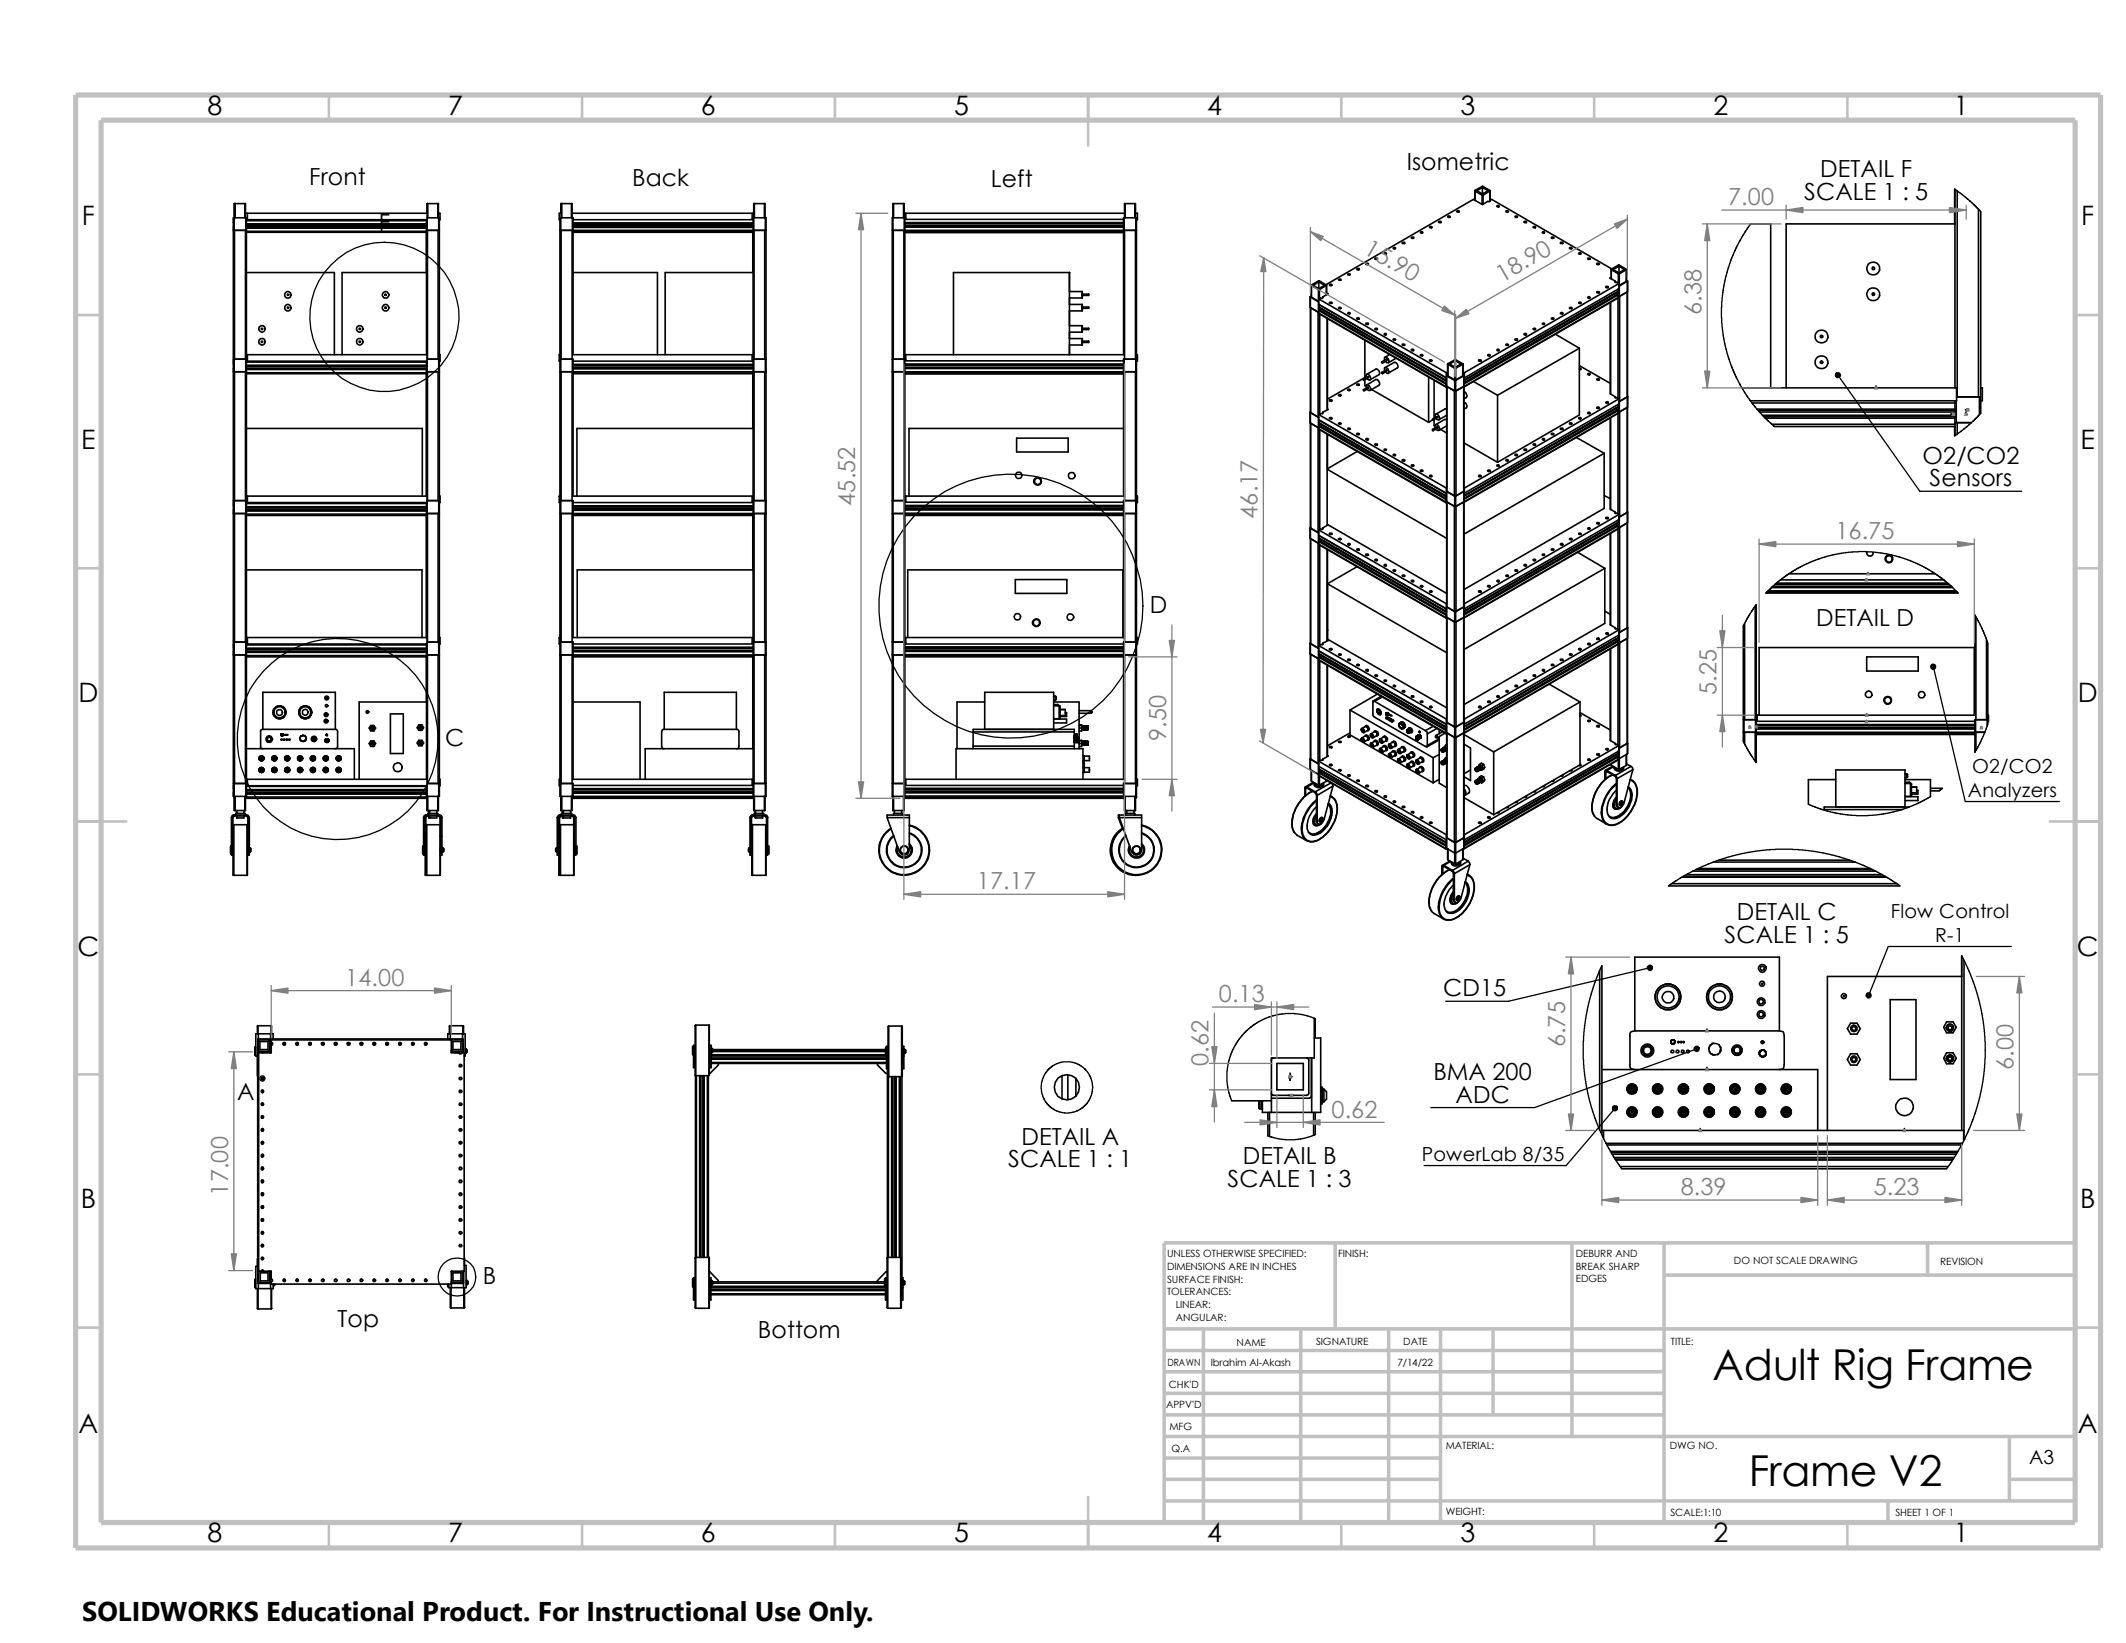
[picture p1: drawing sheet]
<svg xmlns="http://www.w3.org/2000/svg" width="279mm" height="216mm" viewBox="0 0 279 216" stroke-linecap="round" stroke-linejoin="round" font-family="sans-serif">
<defs><g id="words">
<g font-size="5.6">
<text x="225" y="181.3">Adult Rig Frame</text>
<text x="229.8" y="195.3">Frame V2</text>
</g>
<text font-size="3.6" x="10.8" y="213">SOLIDWORKS Educational Product. For Instructional Use Only.</text>
<g font-size="3.5">
<text x="27.3" y="15.1">8</text>
<text x="58.9" y="15.1">7</text>
<text x="92.1" y="15.1">6</text>
<text x="125.4" y="15.1">5</text>
<text x="158.7" y="15.1">4</text>
<text x="191.9" y="15.1">3</text>
<text x="225.2" y="15.1">2</text>
<text x="256.8" y="15.1">1</text>
<text x="10.8" y="29.6">F</text>
<text x="273.5" y="29.6">F</text>
<text x="10.7" y="59">E</text>
<text x="273.4" y="59">E</text>
<text x="10.3" y="92.3">D</text>
<text x="273.1" y="92.3">D</text>
<text x="10.2" y="125.6">C</text>
<text x="273" y="125.6">C</text>
<text x="10.6" y="158.8">B</text>
<text x="273.4" y="158.8">B</text>
<text x="10.3" y="188.3">A</text>
<text x="273.1" y="188.3">A</text>
<text x="27.3" y="202.7">8</text>
<text x="58.9" y="202.7">7</text>
<text x="92.1" y="202.7">6</text>
<text x="125.4" y="202.7">5</text>
<text x="158.7" y="202.7">4</text>
<text x="191.9" y="202.7">3</text>
<text x="225.2" y="202.7">2</text>
<text x="256.8" y="202.7">1</text>
</g>
<g font-size="3.1">
<text x="184.9" y="22.4">Isometric</text>
<text x="239.2" y="23.3">DETAIL F</text>
<text x="40.6" y="24.3">Front</text>
<text x="83.1" y="24.4">Back</text>
<text x="130.2" y="24.6">Left</text>
<text x="237.1" y="26.3">SCALE 1 : 5</text>
<text x="49.8" y="30.3">F</text>
<text x="252.6" y="60.9">O2/CO2</text>
<text x="253.6" y="63.9">Sensors</text>
<text x="151.1" y="80.5">D</text>
<text x="238.7" y="82.3">DETAIL D</text>
<text x="58.5" y="98">C</text>
<text x="226.7" y="123.9">SCALE 1 : 5</text>
<text x="228.3" y="120.9">DETAIL C</text>
<text x="189.7" y="130.9">CD15</text>
<text x="188.4" y="141.9">BMA 200</text>
<text x="31.2" y="144.5">A</text>
<text x="191.3" y="144.9">ADC</text>
<text x="132.5" y="153.4">SCALE 1 : 1</text>
<text x="134.2" y="150.4">DETAIL A</text>
<text x="161.3" y="156">SCALE 1 : 3</text>
<text x="163.3" y="153">DETAIL B</text>
<text x="63.5" y="168.7">B</text>
<text x="44.4" y="174.4">Top</text>
<text x="99.6" y="175.8">Bottom</text>
</g>
<g font-size="3.1" fill="#808080">
<text x="227.1" y="27">7.00</text>
<text x="179.1" y="33.2" transform="rotate(30 179.1 33.2)">15.90</text>
<text x="197.4" y="37.1" transform="rotate(-30 197.4 37.1)">18.90</text>
<text x="223.6" y="41.4" transform="rotate(-90 223.6 41.4)">6.38</text>
<text x="112.4" y="66.5" transform="rotate(-90 112.4 66.5)">45.52</text>
<text x="165.3" y="68.2" transform="rotate(-90 165.3 68.2)">46.17</text>
<text x="241.2" y="70.9">16.75</text>
<text x="225.6" y="91.3" transform="rotate(-90 225.6 91.3)">5.25</text>
<text x="153.2" y="97.4" transform="rotate(-90 153.2 97.4)">9.50</text>
<text x="128.4" y="116.9">17.17</text>
<text x="45.4" y="129.5">14.00</text>
<text x="160.2" y="131.7">0.13</text>
<text x="205.7" y="137.6" transform="rotate(-90 205.7 137.6)">6.75</text>
<text x="158.8" y="140" transform="rotate(-90 158.8 140)">0.62</text>
<text x="264.6" y="140.6" transform="rotate(-90 264.6 140.6)">6.00</text>
<text x="175" y="146.9">0.62</text>
<text x="30" y="157.1" transform="rotate(-90 30 157.1)">17.00</text>
<text x="220.9" y="157.1">8.39</text>
<text x="246.2" y="157.1">5.23</text>
</g>
<g font-size="2.5">
<text x="259.2" y="101.5">O2/CO2</text>
<text x="258.6" y="104.8">Analyzers</text>
<text x="248.5" y="120.6">Flow Control</text>
<text x="254.3" y="123.8">R-1</text>
<text x="186.9" y="152.6">PowerLab 8/35</text>
<text x="266.7" y="192.4">A3</text>
</g>
<g font-size="1.3">
<text x="153.4" y="165.2">UNLESS OTHERWISE SPECIFIED:</text>
<text x="153.4" y="166.9">DIMENSIONS ARE IN INCHES</text>
<text x="175.9" y="165.2">FINISH:</text>
<text x="207.1" y="165.2">DEBURR AND</text>
<text x="207.1" y="166.8">BREAK SHARP</text>
<text x="227.9" y="166.2">DO NOT SCALE DRAWING</text>
<text x="255" y="166.3">REVISION</text>
<text x="153.4" y="170.2">TOLERANCES:</text>
<text x="153.4" y="168.6">SURFACE FINISH:</text>
<text x="154.5" y="171.9">LINEAR:</text>
<text x="154.5" y="173.5">ANGULAR:</text>
<text x="207.1" y="168.5">EDGES</text>
<text x="153.4" y="179.5">DRAWN</text>
<text x="159.1" y="179.5">Ibrahim Al-Akash</text>
<text x="162.5" y="176.8">NAME</text>
<text x="173" y="176.8">SIGNATURE</text>
<text x="183.6" y="179.5">7/14/22</text>
<text x="184.4" y="176.8">DATE</text>
<text x="219.6" y="176.8">TITLE:</text>
<text x="153.2" y="185.1">APPV'D</text>
<text x="153.6" y="182.4">CHK'D</text>
<text x="153.7" y="188">MFG</text>
<text x="154" y="190.8">Q.A</text>
<text x="190" y="190.5">MATERIAL:</text>
<text x="219.5" y="190.5">DWG NO.</text>
<text x="190" y="199.1">WEIGHT:</text>
<text x="219.5" y="199.2">SCALE:1:10</text>
<text x="249.1" y="199.2">SHEET 1 OF 1</text>
</g>
</g></defs>
<g fill="none" stroke="#c0c0c0" stroke-width=".34">
<path d="M43.2 12.5v3.3M76.5 12.5v3.3M109.7 12.5v3.3M143 12.4v6.7M176.3 12.5v3.3M209.5 12.5v3.3M242.8 12.5v3.3M9.9 41.4h3.4M272.7 41.4h3.4M9.9 74.7h3.4M272.7 74.7h3.4M9.9 107.9h6.7"/>
<path d="M269.4 107.9h6.7M9.9 141.2h3.4M272.7 141.2h3.4M9.9 174.5h3.4M272.7 174.5h3.4M143 196.7v6.7M43.2 200.1v3.3M76.5 200.1v3.3M109.7 200.1v3.3M176.3 200.1v3.3M209.5 200.1v3.3M242.8 200.1v3.3"/>
</g>
<g fill="none" stroke="#c0c0c0" stroke-width=".47">
<path d="M153 174.6h119.7M153 177.5h65.7M158.2 174.6v25.5M170.9 174.6v25.5M175.5 163.3v11.3M182.5 174.6v25.5M189.3 174.6v25.5M196.2 174.6v11.3M206.6 163.3v25.5M218.7 163.3v36.8M218.7 167.6h54M253.3 163.3v4.3"/>
<path d="M272.7 163.3h-119.7v36.8M153 191.6h36.3M153 188.8h119.7M153 194.4h36.3M153 197.2h119.7M153 180.3h65.7M153 183.1h65.7M153 185.9h65.7M248.1 197.2v2.9M264.1 194.4h8.6M264.1 188.8v8.4"/>
</g>
<path d="M9.9 12.5h266.2v190.9h-266.2zM13.3 15.8h259.4v184.3h-259.4z" fill="none" stroke="#c0c0c0" stroke-width=".68" stroke-linecap="butt"/>
<g fill="none" stroke="#000" stroke-width=".21">
<path d="M30.7 28.6v76M30.7 28.6h.1M30.7 28.8h.1M30.7 29.3h.1M30.7 29.8h.1M30.7 28.6h1.6M30.8 30.3h1.5M30.8 30.3h-.1M30.8 26.8h.1M30.8 26.8v1.8M30.8 30.3v16.9M30.8 26.8v3.5"/>
<path d="M30.9 26.8h1.3M30.9 26.8v1.8M32.2 26.8h.1v1.8M32.2 26.8v1.8M32.3 30.3v16.9M32.3 28h23.8M32.3 28.6h.1v.3M32.3 30.3h.1M32.3 28.6v1.7M32.4 28.9v.1M32.4 35.8h11.5v10.8M32.4 29v.4h23.7"/>
<path d="M32.4 30.4v-.4h23.6v.4M32.4 30.5v17M32.4 28.9h23.7M32.4 30.4h23.6M32.4 29h23.6M32.4 30.5h23.6M32.4 29.8h23.6M32.4 29.6h23.6M32.4 30.4v.1M32.5 28v.9M50.6 38.7h.1l.1 .1h-.2zM56 30.5v.1"/>
<path d="M56 28.9v.1M56 29.9v-.4h-23.6v.4h23.7M56 35.8h-11v10.8M56 29v.4M56 30.5v16.1M56 30.3h.1M56 30.4v.1M56.1 26.8h.1M56.1 26.8v3.5M56.1 30.3h1.6M56.1 28.6h1.6M56.2 30.3v16.9"/>
<path d="M56.2 26.8v1.8M56.2 26.8h1.3M57.5 26.8v1.8M57.5 26.8h.1v1.8M57.6 30.3v16.9M57.6 28h.2v.9h-.1M57.7 28.6v1.7M57.7 28.6v76M57.7 30.3h.1M73.7 28.6h-.1v76h1.6M73.7 30.3h.1M73.7 30.3h1.5"/>
<path d="M73.7 28.6h1.5M73.7 28.6v1.7M73.7 28h-.2v.9h.1M73.7 26.8v1.2M73.7 26.8v1.8M73.7 30.3v16.9M73.7 26.8h.1M73.8 26.8h1.3M73.8 26.8v1.8M75.1 26.8v1.8M75.1 26.8h.1v1.8M75.2 28h23.9"/>
<path d="M75.2 30.3v16.9M75.2 30.3h.1M75.2 28.6h.1v.3M75.2 28.6v1.7M75.3 29.8v.1M75.3 29.3v.1M75.3 30.3v.1M75.3 29.5h23.7M75.3 35.8h11.1v10.8M75.3 30.3h23.7M75.3 30.4v16.2h23.7M75.3 28.9h23.7"/>
<path d="M75.3 29.8h23.7M75.3 29.4h23.7M75.3 28.9v.4M75.3 29.4v.4M75.3 29.9v.4M75.3 29.9h23.7M75.3 29.3h23.7M75.3 30.4h23.7M75.3 29.7h23.7M75.4 30.5h23.5M75.4 30.4l-.1 .2M98.8 28v.7h.2"/>
<path d="M98.9 30.4v.1M98.9 30.5v5.3M99 29.8v.1M99 29.3v.1M99 28.7v.2M99 35.8h-11.6v10.8M99 28.9v.4M99 29.4v.4M99 29.9v.4M99 30.4v16.9M99 30.3h.1M99 30.3v.1"/>
<path d="M99.1 30.3h1.5M99.1 30.3v16.9M99.1 26.8v3.5M99.1 26.8h1.4M99.1 26.8v1.8M100.5 26.8v1.8M100.5 30.3v16.9M100.6 28.6h.1v76h-.1M100.6 30.3h.1M100.6 28.6h-1.6v.1M100.6 28.6v1.7M117.3 30.3h.1"/>
<path d="M117.3 30.3h1.5M117.4 30.3v16.9M117.4 26.8h-.1v3.5M117.4 26.8h1.3M117.4 26.8v1.8M118.7 26.8h.1v3.5M118.7 26.8v1.8M118.8 30.3v16.9M118.8 28h29M118.8 30.3h.1M118.9 28.7v-.1h-1.6v76M118.9 29.8h.1"/>
<path d="M118.9 29.3h.1M118.9 28.7v.1M118.9 30.3h28.8M118.9 30.4h28.8M118.9 29.4h28.8M118.9 28.8h28.8M118.9 29.3h28.8M118.9 29.8h28.8M118.9 29.7h28.8M118.9 28.8v.5M118.9 29.3v.5M118.9 29.8v.5"/>
<path d="M118.9 30.4v16.9M118.9 30.6h28.8M118.9 30.3v.1M119 28v.7h-.1M140.5 38.3h1.7v.9h-1.7M140.5 35.8v10.8M140.6 35.8h-15.3v10.8M142.2 38.7h.8v.1h-.8M142.2 38.3v.4M142.2 38.8v.4M143.1 38.7v.1M147.7 30.3h.1"/>
<path d="M147.7 30.3v.1M147.7 29.8h.1M147.7 29.3h.1M147.7 30.4v16.2h-28.8M147.7 28.8v.5M147.7 29.3v.5M147.7 29.8v.5M147.7 28.6v.2M147.7 30.3h1.6M147.7 28.6h1.6M147.7 28.6v1.7M147.8 30.3v16.9"/>
<path d="M147.9 26.8h-.1v1.8M147.9 26.8h1.2M147.9 26.8v1.8M149.1 26.8v1.8M149.1 26.8h.1v1.8M149.2 28h.3v.9h-.1M149.2 30.3v16.9M149.3 28.6v1.7M149.3 30.3h.1M149.3 28.6h.1v76.2l-.2 .1M172.2 39v1.4M172.3 37.5l1-.6 1 .6"/>
<path d="M172.3 37.5l1 .6v1.5l-1-.6zM172.3 38.9l-.1 .1M173.3 38.1h.1M173.3 37v.9M173.3 39.3v1l16.8 9.7M173.3 39.3l16.8 9.7M173.3 37l-.7 .5 .7 .4M173.3 37l.8 .5-.8 .4M173.4 38.1l.9-.6v1.2M173.4 38.1v1.2M173.8 39l.1 .1-.2 .1h-.1l-.3 .1M173.8 39v.2"/>
<path d="M174.3 38.5l.2 .1-.7 .4M174.7 39.8a.19 .19 0 0 1 .2-.1 .19 .19 0 0 1 .1 .1l-.2 .1zM175.9 36.7a.17 .17 0 0 1 .2-.1 .17 .17 0 0 1 .1 .2h-.2zM177.2 36h.2a.13 .13 0 0 1-.1 .2 .13 .13 0 0 1-.1-.2zM178.3 35.3h.1h.2a.15 .15 0 0 1-.1 .2 .15 .15 0 0 1-.2-.2zM179.5 34.6a.19 .19 0 0 1 .2 0 .19 .19 0 0 1 .1 .1l-.1 .1zM180.7 33.9l.3 .1a.15 .15 0 0 1-.2 .1 .15 .15 0 0 1-.1-.2zM183.1 32.6l.2-.1 .1 .1a.18 .18 0 0 1-.1 .1 .18 .18 0 0 1-.2-.1zM184.3 31.9l.3-.1v.2a.19 .19 0 0 1-.2 0 .19 .19 0 0 1-.1-.1zM185.5 31.2h.3a.15 .15 0 0 1-.2 .1 .15 .15 0 0 1-.1-.1zM187.9 29.8a.17 .17 0 0 1 .2-.1 .17 .17 0 0 1 .1 .2 .17 .17 0 0 1-.2 0 .17 .17 0 0 1-.1-.1zM189.1 29.1a.17 .17 0 0 1 .2 0 .17 .17 0 0 1 .1 .2h-.3z"/>
<path d="M190.2 28.4h.2h.2a.18 .18 0 0 1-.2 .2 .18 .18 0 0 1-.2-.2zM193.8 25.1v1.2M194.8 25.7v1.1M194.8 25.7h.1M194.8 24.6l-.7 .5 .7 .4M194.8 24.6l.8 .5-.8 .4M194.8 24.6v.9M194.9 25.7v1.1M195.8 25.1v1.4M195.8 25.1l-.9 .6M195.8 25.1v-.1l-.9-.5-1.1 .5v.1l1 .6M195.8 25.1v1.2"/>
<path d="M196.8 27l.2 .1a.15 .15 0 0 1-.1 .1 .15 .15 0 0 1-.2-.1zM197.9 27.7a.17 .17 0 0 1 .2 0 .17 .17 0 0 1 .1 .1 .17 .17 0 0 1-.2 .1 .17 .17 0 0 1-.1-.2zM199.1 28.4a.17 .17 0 0 1 .2 0 .17 .17 0 0 1 .1 .1l-.2 .1zM200.3 29.1a.16 .16 0 0 1 .2 0 .16 .16 0 0 1 .1 .2h-.3zM201.5 29.8a.17 .17 0 0 1 .2-.1 .17 .17 0 0 1 .1 .2h-.3zM203.9 31.2a.17 .17 0 0 1 .2-.1 .17 .17 0 0 1 .1 .2h-.2zM205.1 31.9a.16 .16 0 0 1 .2-.1 .16 .16 0 0 1 .1 .2h-.3zM206.2 32.6a.19 .19 0 0 1 .2-.1 .19 .19 0 0 1 .2 .1l-.2 .1zM208.7 39h.2l.1 .1a.13 .13 0 0 1-.2 .1 .13 .13 0 0 1-.1-.2zM208.7 33.9l.3 .1a.13 .13 0 0 1-.2 .1 .13 .13 0 0 1-.1-.2zM209.8 38.4l.3-.1 .1 .1a.19 .19 0 0 1-.2 .1 .19 .19 0 0 1-.2-.1zM209.8 34.6h.3l.1 .1a.17 .17 0 0 1-.2 .1 .17 .17 0 0 1-.2-.2z"/>
<path d="M211 37.7a.16 .16 0 0 1 .2-.1 .16 .16 0 0 1 .1 .2h-.2zM211.6 39.8v11.8M211.7 39.7v12.1M211.8 35.4l.9-.6 1 .6M211.8 36.4l-.2 .1 .7 .5M211.8 35.3l-15.8-9.1-.2 .1v.2h-.3l-.7 .4-1.2-.7-19.4 11.2M212.3 37v.1M212.3 37v.1h.2l.3 .2M212.5 38.7l-.2-.2-19.9 11.5M212.6 39.2l-20.2 11.6M212.6 39.2v13.2M212.7 36h.1"/>
<path d="M212.7 39.1l-.1 .1M212.7 36l-.9-.6v1.3M212.7 38.3l-20.3 11.7M212.7 36v1.2M212.7 38v1.1M212.7 39.1l-20.3 11.7M212.8 35v.9M212.8 37.3v.6l-20.4 11.8M212.8 37.3l-20.4 11.7M212.8 35l-.8 .4 .8 .5M212.8 35l.7 .4-.7 .5M212.8 38.9h-.1"/>
<path d="M212.8 38.9v-1.3l1.1-.6v62.1l-1.2 .6M212.8 36l.9-.6v1.6l-.9 .5zM212.8 38.9l1.1-.5-1 .5v13.8M213.7 36.8l.2 .1M213.9 36.9v1.4M230.1 29.4h2.6v21.6M256.9 24.8v4.6M256.9 29.4h-22.2v21.6M256.9 24.9v26.1M257.2 25.1v27.1M260 27.5v24.7M260.3 27.8v26.5"/>
<path d="M30.7 47.8h.1M30.7 47.4h.1M30.7 48.4h.1M30.7 47.2h.1M30.8 47.2h1.5M30.8 48.9h1.5M30.8 47.2v1.7M30.8 48.9h-.1M30.8 48.9v16.9M32.3 48.9v16.9M32.3 47.2h.1M32.3 48.9h.1"/>
<path d="M32.3 47.2v1.7M32.4 47.5v.1M32.4 48h23.6v.5h-23.6zM32.4 46.6h23.7v2.3M32.4 56.3h23.1v8.9M32.4 47.6v.4h23.6v-.4M32.4 49v-.4h23.6v.4M32.4 49.1v16.9M32.4 47.5h23.7M32.4 49h23.6M32.4 49.1h23.6M32.4 47.6h23.6"/>
<path d="M32.4 48.2h23.6M32.4 48.4h23.6M32.4 49v.1M32.5 46.6v.9M34.3 44.9l.2-.1v.2h-.1zM50.6 40.4l.1-.1 .1 .2h-.2zM56 49.1h.1M56 47.5v.1M56 49.1v16.1M56 48.9h.1M56 49v.1M56.1 47.2h1.6"/>
<path d="M56.1 48.9h1.6M56.2 48.9v16.9M57.6 48.9v16.9M57.7 47.2v1.7M57.7 47.2h.1M57.7 48.9h.1M57.7 46.6h.1v.9h-.1M73.6 47.2h.1M73.6 48.9h.1M73.6 46.6h-.1v.9h.1M73.7 47.2h1.5M73.7 48.9h1.5"/>
<path d="M73.7 47.2v1.7M73.7 48.9v16.9M75.2 48.9v16.9M75.2 47.2h.1v.3M75.2 48.9h.1M75.2 47.2v1.7M75.3 47.9v.1M75.3 48.9v.1M75.3 48.4v.1M75.3 48h23.7M75.3 48.9h23.7M75.3 49v16.2h23.7"/>
<path d="M75.3 47.5h23.7M75.3 48.4h23.7M75.3 47.5v.4M75.3 48v.4M75.3 48.5v.4M75.3 47.9h23.7M75.3 48.5h23.7M75.3 49h23.7M75.3 48.3h23.7M75.4 49.1h23.5M75.4 49l-.1 .1M98.8 46.6v.7h.2"/>
<path d="M98.9 49v.1M98.9 49.1v7.2M99 47.3v.2M99 47.9v.1M99 48.4v.1M99 56.3h-23.2v8.9M99 47.5v.4M99 48v.4M99 48.5v.4M99 49v16.9M99 47.2h.1M99 48.9h.1"/>
<path d="M99 48.9v.1M99.1 47.2h1.5M99.1 48.9h1.5M99.1 47.2v1.7M99.1 48.9v16.9M100.5 48.9v16.9M100.6 47.2h.1M100.6 48.9h.1M100.6 47.2v1.7M117.3 47.2h.1M117.3 48.9h.1M117.3 47.2h1.5"/>
<path d="M117.3 48.9h1.5M117.3 47.2v1.7M117.4 48.9v16.9M118.8 48.9v16.9M118.8 47.2v1.7M118.8 47.2h.1M118.8 48.9h.1M118.9 49v17M118.9 47.8v.1M118.9 47.3v.1M118.9 48.3v.1M118.9 48.9h28.8"/>
<path d="M118.9 49h28.8M118.9 48h28.8M118.9 47.8h28.8M118.9 47.4h28.8M118.9 48.4h28.8M118.9 48.3h28.8M118.9 47.9h28.8M118.9 47.4v.4M118.9 47.9v.4M118.9 48.4v.5M118.9 49.1h28.8M118.9 48.9v.1"/>
<path d="M119 46.6v.7h-.1M133.6 57.6h6.8v1.8h-6.8zM140.5 44.5h1.7v.8h-1.7M140.5 42.8h1.7v.8h-1.7M140.5 40h1.7v.9h-1.7M142.2 43.1h.8v.2h-.8M142.2 44.8h.8v.2h-.8M142.2 40.3h.8v.2h-.8M142.2 42.8v.3M142.2 43.3v.3M142.2 44.5v.3M142.2 45v.3"/>
<path d="M142.2 40v.3M142.2 40.5v.4M143.1 43.1v.2M143.1 44.8v.2M143.1 40.3v.2M147.7 48.9h.1M147.7 48.9v.1M147.7 47.8v.1M147.7 48.3v.1M147.7 56.3h-28.2v8.9M147.7 49v16.2h-28.8M147.7 47.4v.4"/>
<path d="M147.7 47.9v.4M147.7 48.4v.5M147.7 47.2v.2M147.7 47.2h1.6M147.7 48.9h1.6M147.7 47.2v1.7M147.8 48.9v16.9M149.2 48.9v16.9M149.3 47.2v1.7M149.3 47.2h.1M149.3 48.9h.1M149.4 46.6h.1v.9h-.1"/>
<path d="M172.2 54.2v1.4M172.2 54.2l.1 15.2M172.2 54.1v.1M172.2 40.4l1.1 .6v-1.3l-1.1-.7v15.2M172.2 54.2l1.1 .6v1.4l-1.1-.6M172.3 40.4l.9 .6v13.8l-.9-.6zM173.2 54.8h.1M173.3 40.8l16.8 9.7v-.1M173.3 40.8l.1-.1 16.7 9.7M173.3 41.1l16.8 9.8M173.3 56l16.8 9.7v-.1M173.3 56l.1-.1 16.7 9.6"/>
<path d="M173.3 56.3l16.8 9.8M173.3 41.1l16.8 9.7v-1.8M173.3 54.5l16.8 9.6v1.9M173.3 40.8v.3M173.3 54.5v.7l16.8 9.6M173.3 56v.3M173.3 40l16.8 9.7M173.3 56.3l16.8 9.7M173.4 40.4l16.7 9.6M173.4 55.6l16.7 9.6M173.4 40.4v.3M173.4 55.6v.3"/>
<path d="M173.4 41.3v13.1M173.4 56.4v13.2M173.6 40.8l.1-.2 16.4 9.5M173.6 56l.1-.2 16.4 9.5M173.8 54.2v.2l-.5 .1M173.8 54.2v.2M174.4 41.9v11.9M174.4 57v12M174.5 41.9v11.8M174.5 57.1v4.5M174.5 53.8l-.7 .4M174.7 54.9a.19 .19 0 0 1 .2-.1 .19 .19 0 0 1 .1 .2l-.1 .1z"/>
<path d="M174.7 52.6a.16 .16 0 0 1 .2-.1 .16 .16 0 0 1 .1 .2h-.2zM175.9 51.9a.17 .17 0 0 1 .2-.1 .17 .17 0 0 1 .1 .2h-.2zM175.9 40.5v-.1a.17 .17 0 0 1 .2 0 .17 .17 0 0 1 .1 .1l-.2 .1zM177.1 51.2a.17 .17 0 0 1 .2-.1 .17 .17 0 0 1 .1 .2 .17 .17 0 0 1-.2 0 .17 .17 0 0 1-.1-.1zM177.2 56.3h.2a.13 .13 0 0 1-.1 .1 .13 .13 0 0 1-.1-.1zM177.2 41.1h.1h.2a.18 .18 0 0 1-.2 .2 .18 .18 0 0 1-.2-.2zM178.3 50.5a.17 .17 0 0 1 .2 0 .17 .17 0 0 1 .1 .1h-.2zM178.3 57a.17 .17 0 0 1 .2-.1 .17 .17 0 0 1 .1 .2h-.2zM178.3 41.8a.17 .17 0 0 1 .2 0 .17 .17 0 0 1 .1 .1l-.2 .1zM178.4 59.3l-3.9 2.3M179.2 49.8l.1 .1-.1 .1zM179.4 44.7v5"/>
<path d="M179.4 49.9v.8l.1 .1M179.4 49.6l-4.9 2.9M179.5 42.5a.16 .16 0 0 1 .2-.1 .16 .16 0 0 1 .1 .2h-.3zM179.6 49.6a.25 .25 0 0 1-.1-.3 .25 .25 0 0 1 .3-.1h.1a.39 .39 0 0 1 .2 .4 .39 .39 0 0 1-.2 .4l-.2-.3M179.6 51a.25 .25 0 0 1 0-.4 .25 .25 0 0 1 .4 .2 .31 .31 0 0 1 .1 .3 .31 .31 0 0 1-.2 .2l-.2-.2M179.6 50.6l1.2-.7a.53 .53 0 0 1 .4 .7l-1.2 .7M179.6 49.2l1.2-.7a.47 .47 0 0 1 .4 .7l-1.2 .7M179.9 49.6l-.1-.1-.6 .3M179.9 51l-.1-.2-.6 .4M179.9 49.6l-.6 .4M179.9 51l-.6 .4M180.3 51.2l7.4 4.3"/>
<path d="M180.7 58.3l.3 .1a.15 .15 0 0 1-.2 .1 .15 .15 0 0 1-.1-.2zM181.6 48.9l.1 .1v.1zM181.6 47.5l.1 .2-.1-.1zM181.9 59l.3 .1a.15 .15 0 0 1-.1 .1 .15 .15 0 0 1-.2-.1zM182 47.3a.23 .23 0 0 1 0-.3 .23 .23 0 0 1 .3 0 .33 .33 0 0 1 .3 .3 .33 .33 0 0 1-.3 .4l-.2-.2M182 48.7a.25 .25 0 0 1-.1-.3 .25 .25 0 0 1 .3-.1 .51 .51 0 0 1 .2 .8l-.3-.2M182 48.3l1.2-.7a.47 .47 0 0 1 .4 .7l-1.1 .7M182.3 47.3l-.1-.1-.6 .3M182.3 48.7l-.1-.1-.6 .3M182.3 47.4l-.6 .3M182.3 48.7l-.6 .4M182.6 46.6l-.6 .3"/>
<path d="M183.1 59.7h.2l.1 .1a.18 .18 0 0 1-.1 .1 .18 .18 0 0 1-.2-.1zM183.1 44.5l.3 .1a.13 .13 0 0 1-.2 .1 .13 .13 0 0 1-.1-.2zM183.5 47.1l-1 .6M184.3 45.3l.2-.1 .1 .1a.19 .19 0 0 1-.2 .1 .19 .19 0 0 1-.1-.1zM186.6 46.7a.17 .17 0 0 1 .2-.1 .17 .17 0 0 1 .2 .1l-.2 .1zM187.7 49.5v6M187.9 47.3h.3a.14 .14 0 0 1-.2 .2 .13 .13 0 0 1-.1-.2zM188.3 55.1v.1zM188.3 55.2l-.6 .3M188.5 50v4.9M188.5 55.2v.7l.1 .1M188.6 54.9a.29 .29 0 0 1 .2-.5 .49 .49 0 0 1 .2 .8l-.3-.2"/>
<path d="M188.6 56.2a.27 .27 0 0 1 .2-.4 .27 .27 0 0 1 .3 .3 .26 .26 0 0 1 0 .4 .26 .26 0 0 1-.4-.1M188.9 54.9l-.6 .3M188.9 56.3l-.6 .3M189 54.8l-.2-.1-.5 .4M189 56.2l-.2-.1-.5 .3M189.3 56.4l.8 .5M190.1 55.2l-.2-.1-1.2 .7M190.1 53.8l-.2-.1-1.2 .7M190.1 54.6l-1 .6M190.1 56l-1 .6M190.1 49.6v14.5M190.1 49.4l1.1 .6"/>
<path d="M190.1 50.8l1.1 .6M190.2 50.8l.9 .6v13.8l-.9-.6zM190.2 47.8v1.6M190.2 48.9l-.1 .1M190.3 47.9v1.5l.9 .5M190.3 47.9l.9 .5M190.3 47.9l-.1-.1 1.1-.6 .9 .6v.1M191.2 49.9h.1M191.2 48.4h.1M191.2 50h.1M191.2 51.4h.1M191.2 48.4v1.5"/>
<path d="M191.2 50v1.4M191.3 47.4l-.8 .4 .8 .5M191.3 47.4l.7 .4-.7 .5M191.3 47.4v.9M191.3 48.4v1.5M191.3 50v1.4M191.3 51.4l1.1-.6v13.8l-1.1 .6zM192.2 47.9v1.5l-.9 .5M192.2 47.9l-.9 .5M192.3 47.8v1.6M192.3 48.9l.1 .1M192.4 49.6v.1"/>
<path d="M192.4 49.4l-1.1 .6M192.4 51.5a.55 .55 0 0 1 .3 .7l-.3 .2M192.4 52.8a.58 .58 0 0 1 .3 .8l-.3 .2M192.4 50.3l20.2-11.6h.1l-20.3 11.8M192.4 49.6v14.5M192.4 58.2l4.4 2.5M192.4 50.8l-1.1 .6M192.4 49v.7M193.6 50.1l3.2 1.8M194.3 47.3h.3v.1a.19 .19 0 0 1-.1 .1 .19 .19 0 0 1-.2-.2zM195.5 46.6l.3 .1a.15 .15 0 0 1-.1 .1 .15 .15 0 0 1-.2-.2zM196.8 51.9v8.8"/>
<path d="M197.9 45.3a.17 .17 0 0 1 .2-.1 .17 .17 0 0 1 .1 .1 .17 .17 0 0 1-.2 .1 .17 .17 0 0 1-.1-.1zM199.1 59.8a.15 .15 0 0 1 .2-.1 .15 .15 0 0 1 .1 .2h-.1zM199.1 44.6l.3-.1v.2a.19 .19 0 0 1-.2 0 .19 .19 0 0 1-.1-.1zM200.3 59.1a.16 .16 0 0 1 .2-.1 .16 .16 0 0 1 .1 .2h-.3zM201.5 58.4a.17 .17 0 0 1 .2-.1 .17 .17 0 0 1 .1 .2h-.2zM201.5 43.2a.17 .17 0 0 1 .2-.1 .17 .17 0 0 1 .1 .2h-.2zM203.9 57a.17 .17 0 0 1 .2-.1 .17 .17 0 0 1 .1 .2h-.3zM203.9 41.8a.17 .17 0 0 1 .2 0 .17 .17 0 0 1 .1 .1l-.2 .1zM204.4 43.9l3.2 1.9M205.1 56.3a.16 .16 0 0 1 .2-.1 .16 .16 0 0 1 .1 .2h-.3zM205.1 41.1h.1h.2a.18 .18 0 0 1-.2 .2 .18 .18 0 0 1-.1-.2zM206.2 40.5a.18 .18 0 0 1 .2-.1 .18 .18 0 0 1 .2 .1l-.3 .1z"/>
<path d="M207.2 57.5l3.6 2.1M207.6 48.4h.2l-.1 .2h-.1M207.6 45.8l-10.8 6.1M207.6 45.8v8.7l-10.8 6.2M207.6 48l4 2.4M208.7 54.2h.3a.14 .14 0 0 1-.2 .2 .13 .13 0 0 1-.1-.2zM208.7 49.1h.2h.1a.15 .15 0 0 1-.2 .2 .15 .15 0 0 1-.1-.2zM209.8 53.6l.2-.1 .2 .1a.19 .19 0 0 1-.2 .1 .19 .19 0 0 1-.2-.1zM209.8 49.8l.2-.1 .2 .2a.19 .19 0 0 1-.2 .1 .19 .19 0 0 1-.2-.2zM210.8 59.6l-18.4 10.6M210.8 59.6v7.2l-18.4 10.7M211.6 51.7l.7 .5"/>
<path d="M211.6 54.9v11.9M211.7 54.9v12.1M212.3 52.2v.1M212.3 52.2h-.1l.1 .1 .5 .1M212.5 53.9l-.2-.2-19.9 11.5M212.7 53.4l-20.3 11.8 20.3-11.7M212.7 53.1v1.2l-21.4 12.2M212.8 52.7h.1M212.8 52.4v.7l-20.4 11.7M212.8 52.4l-20.4 11.7M212.8 54.1h-.1M213.9 52.1v.1"/>
<path d="M213.9 52.2l-1.1 .5v1.4M213.9 53.6l-1 .5v13.8M213.9 52.2l-1 .5M213.9 53.5l-1.1 .6M213.9 52.1v1.4M228.9 51h28.2v1.7h-27.1M230.3 53h26.6M230.9 53.8h26M231.1 53.9h25.8M231.2 54.1h25.7M231.6 54.6h25.3M231.9 54.8h25"/>
<path d="M232 54.9h24.9M232.9 55.8h24M233.2 56h23.7M246.5 50.7v.3M256.4 54.4h.3M256.7 54.3v.2M256.8 56l.1 .1M256.9 56.1v1.2M256.9 55.5h.2M256.9 55.8v.2M256.9 52.7v.3M256.9 54.8v.1"/>
<path d="M256.9 53.8v.1M256.9 53v.8M256.9 53.9v.9M256.9 54.9v.9M256.9 56v1.2M257.1 52.7v2.8M257.1 55.5h2M257.1 52.2h3M257.2 55.5v1.6M258.4 54.1v.3h.1M258.6 53.7v.1M258.6 53.7v.1h-.3"/>
<path d="M260.1 52.2v2.3M260.1 52.2h.2M260.3 51h.2v1.7h-.2M30.7 66.4h.1M30.7 67.4h.1M30.7 67h.1M30.7 66h.1M30.7 67.5h.1M30.7 65.8h.1M30.8 65.8h1.5M30.8 67.5h1.5M30.8 65.8v1.7"/>
<path d="M30.8 67.5v16.9M32.3 67.5v16.9M32.3 67.5h.1M32.3 65.8h.1M32.3 65.8v1.7M32.4 66v.2M32.4 66.6h23.6v.5h-23.6zM32.4 65.2h23.7v2.3M32.4 74.9h23.1v8.9M32.4 66.2v.4h23.6v-.4M32.4 67.6v-.5h23.6v.5M32.4 67.7v16.9"/>
<path d="M32.4 66h23.7M32.4 67.6h23.6M32.4 66.2h23.6M32.4 67.7h23.6M32.4 67h23.6M32.4 66.8h23.6M32.4 67.6v.1M32.5 65.2v.8M56 67.7h.1M56 66v.2M56 67.7v16.1M56 67.5h.1"/>
<path d="M56 67.6v.1M56.1 65.8h1.6M56.1 67.5h1.6M56.2 67.5v16.9M57.6 67.5v16.9M57.7 65.8v1.7M57.7 67.5h.1M57.7 65.8h.1M57.7 65.2h.1v.8h-.1M73.6 65.8h.1M73.6 67.5h.1M73.6 65.2h-.1v.8h.1"/>
<path d="M73.7 65.8h1.5M73.7 67.5h1.5M73.7 65.8v1.7M73.7 67.5v16.9M75.2 67.5v16.9M75.2 67.5h.1M75.2 65.8h.1v.2M75.2 65.8v1.7M75.3 66.5h.1M75.3 67v.1M75.3 67.5v.1M75.3 66.6h23.7"/>
<path d="M75.3 67.5h23.7M75.3 67.6v16.2h23.7M75.3 66h23.7M75.3 67h23.7M75.3 66.5h23.7M75.3 66v.5M75.3 66.5v.5M75.3 67.1v.4M75.3 67.1h23.7M75.3 67.6h23.7M75.3 66.8h23.7M75.4 67.7h23.5"/>
<path d="M75.4 67.6l-.1 .1M98.8 65.2v.7h.2M98.9 67.6v.1M98.9 67.7v7.2M99 66.5h.1M99 65.9v.1M99 67v.1M99 74.9h-23.1v8.9M99 66v.5M99 66.5v.5M99 67.1v.4M99 67.6v16.9"/>
<path d="M99 65.8h.1M99 67.5h.1M99 67.5v.1M99.1 65.8h1.5M99.1 67.5h1.5M99.1 65.8v1.7M99.1 67.5v16.9M100.5 67.5v16.9M100.6 65.8h.1M100.6 67.5h.1M100.6 65.8v1.7M117.3 65.8h.1"/>
<path d="M117.3 67.5h.1M117.3 65.8h1.5M117.3 67.5h1.5M117.3 65.8v1.7M117.4 67.5v16.9M118.8 67.5v16.9M118.8 65.8v1.7M118.8 65.8h.1M118.8 67.5h.1M118.9 66.9v.1M118.9 66.4v.1M118.9 67.6v17"/>
<path d="M118.9 66.6h28.8M118.9 67.6h28.8M118.9 67.7h28.8M118.9 66.4h28.8M118.9 67.4h28.8M118.9 67h28.8M118.9 66h28.8M118.9 66.8h28.8M118.9 66.9h28.8M118.9 66.5h28.8M118.9 66v.4M118.9 66.5v.4"/>
<path d="M118.9 67v.4M118.9 67.4v.2M119 65.2v.7h-.1M133.4 76.2h6.8v1.8h-6.8zM147.7 67.5h.1M147.7 67.4v.2M147.7 66.9v.1M147.7 66.4v.1M147.7 67.6v16.2h-28.8M147.7 66v.4M147.7 66.5v.4M147.7 67v.4"/>
<path d="M147.7 65.8v.2M147.7 65.8h1.6M147.7 67.5h1.6M147.7 65.8v1.7M147.8 67.5v16.9M149.2 67.5v16.9M149.3 65.8v1.7M149.3 67.5h.1M149.3 65.8h.1M149.4 65.2h.1v.8h-.1M172.2 69.3v1.4M172.2 70.8l1.1 .6v-1.4l-1.1-.6v15.1"/>
<path d="M172.3 69.4v-13.8l.9 .6v13.8M172.3 70.8l.9 .6v13.8l-.9-.6zM172.3 69.4l.9 .6M173.2 70h.1M173.3 71.2l16.8 9.7v-.1M173.3 71.2l.1-.1 16.7 9.6M173.3 71.5l16.8 9.7M173.3 71.5l16.8 9.7v-1.9M173.3 69.6v1.1l16.8 9.6M173.3 71.2v.3M173.3 69.6l16.8 9.7M173.3 70.4l16.8 9.6"/>
<path d="M173.4 70.7l16.7 9.7M173.4 70.8v.3M173.4 71.6v13.2M173.6 71.2l.1-.2 16.4 9.4M173.8 69.4l.1 .1-.2 .1-.1-.1-.3 .1M173.8 69.4l.7-.4v-.1l15.6 9.1M173.8 69.4v.1M174.4 72.2v12M174.5 72.2v11.9M174.5 61.7l15.6 9M174.7 70.1a.19 .19 0 0 1 .2-.1 .19 .19 0 0 1 .1 .2h-.2zM175.9 70.8a.17 .17 0 0 1 .2-.1 .17 .17 0 0 1 .1 .2h-.2z"/>
<path d="M177.2 71.5l.1-.1 .2 .1a.15 .15 0 0 1-.2 .1 .15 .15 0 0 1-.1-.1zM178.3 72.2a.17 .17 0 0 1 .2-.1 .17 .17 0 0 1 .1 .2h-.2zM178.4 74.5l-3.9 2.2 15.6 9.1M179.5 72.9a.16 .16 0 0 1 .2-.1 .16 .16 0 0 1 .1 .2h-.3zM183.1 74.9h.3a.14 .14 0 0 1-.2 .2 .13 .13 0 0 1-.1-.2zM184.3 75.6h.2l.1 .1a.19 .19 0 0 1-.2 .1 .19 .19 0 0 1-.1-.2zM184.3 60.5l.1-.1 .2 .1a.19 .19 0 0 1-.2 .1 .19 .19 0 0 1-.1-.1zM185.5 61.1h.3a.15 .15 0 0 1-.2 .2 .15 .15 0 0 1-.1-.2zM186.6 77a.17 .17 0 0 1 .2-.1 .17 .17 0 0 1 .2 .2h-.2zM186.6 61.8h.1a.17 .17 0 0 1 .2-.1 .17 .17 0 0 1 .1 .2l-.2 .1zM187.9 77.6l.3 .1a.13 .13 0 0 1-.2 .1 .13 .13 0 0 1-.1-.2zM187.9 62.5l.2-.1 .1 .1a.14 .14 0 0 1-.2 .2 .13 .13 0 0 1-.1-.2z"/>
<path d="M190.1 66v.1M190.1 64.9l-16.8-9.7v.3l16.8 9.7M190.1 64.8v14.4M190.1 80v14.4M190.1 79.2v.1M190.1 64.6l1.1 .6M190.1 66l1.1 .5M190.1 79.8l1.1 .5M190.2 66l.9 .5v13.8l-.9-.5zM191.1 65.2h.2M191.2 65.2h.1M191.2 66.5h.1"/>
<path d="M191.2 65.2v1.3M191.3 65.2v1.3M192.4 79.8v-13.8l-1.1 .5v13.8M192.4 79.8l-1.1 .5M192.4 79.2v.1M192.4 80h.1M192.4 64.1h.1M192.4 64.8h.1M192.4 64.6l-1.1 .6M192.4 65.5l20.2-11.7h.1v.1l-20.3 11.7M192.4 64.8v14.4M192.4 80v14.4"/>
<path d="M192.4 66l20.2-11.7v13.2M192.4 64.1v.7M192.4 79.3v.7M194.3 77.7l.3-.1v.2a.19 .19 0 0 1-.1 0 .19 .19 0 0 1-.2-.1zM194.3 62.5a.15 .15 0 0 1 .2-.1 .15 .15 0 0 1 .1 .2l-.2 .1zM195.5 77h.3a.15 .15 0 0 1-.1 .1 .15 .15 0 0 1-.2-.1zM196.8 61.1h.2a.15 .15 0 0 1-.1 .2 .15 .15 0 0 1-.2-.2zM197.9 75.6a.17 .17 0 0 1 .2 0 .17 .17 0 0 1 .1 .1 .17 .17 0 0 1-.2 0 .17 .17 0 0 1-.1-.1zM198 60.4l.2 .1a.13 .13 0 0 1-.1 .1 .13 .13 0 0 1-.1-.2zM199.1 74.9h.3v.1a.19 .19 0 0 1-.2 .1 .19 .19 0 0 1-.1-.2zM201.5 73.6v-.1a.17 .17 0 0 1 .2 0 .17 .17 0 0 1 .1 .1l-.2 .1zM203.9 72.2a.17 .17 0 0 1 .2-.1 .17 .17 0 0 1 .1 .2h-.2z"/>
<path d="M206.2 70.8a.18 .18 0 0 1 .2-.1 .18 .18 0 0 1 .2 .2h-.3zM207.3 72.6l3.6 2.1M208.7 69.4l.2-.1 .1 .1a.14 .14 0 0 1-.2 .2 .13 .13 0 0 1-.1-.2zM209.8 68.7h.3h.1a.17 .17 0 0 1-.2 .2 .17 .17 0 0 1-.2-.2zM210.8 65.1l.8 .4M210.9 74.7l-18.5 10.6M210.9 74.7v7.2l-18.5 10.7M211 68a.16 .16 0 0 1 .2 0 .16 .16 0 0 1 .1 .2h-.2zM211.6 66.9l.7 .4M211.6 70.1v11.9M211.7 70.1v12M212.3 67.3v.1"/>
<path d="M212.3 67.3v.1h.2l.3 .2M212.5 69.1l-.2-.2-19.9 11.5M212.6 69.5l-20.2 11.7M212.6 69.5v13.2M212.7 69.3h.1M212.7 69.4l-.1 .1M212.7 68.7l-20.3 11.6M212.7 68.3v1.1M212.7 68.6l-20.3 11.7M212.7 69.4l-20.3 11.8M212.8 67.6v.7l-20.4 11.7M212.8 67.6l-20.4 11.7"/>
<path d="M212.8 69.3l1.1-.6-1 .6v13.8M212.9 67.9h-.1M213.9 67.3v.1l-1 .5M213.9 67.3l-1.1 .6v1.4M213.9 67.3v1.4M230.7 79.6v15M230.8 79.5v15.2M232.1 77.9h25.2M232.2 77.8h25M232.4 77.6h24.6M232.8 77.2h23.8M232.9 77.1h23.6"/>
<path d="M233 77h23.4M233.3 76.8h22.9M233.4 76.7h22.6M233.5 76.6h22.4M234 76.2h21.4M235.1 75.4h19.2M245.3 76.1v.1M245.4 72.5a.42 .42 0 0 0 .3 .6 .42 .42 0 0 0 .5-.5M245.5 75.2v.2M30.7 86h.1M30.7 85h.1M30.7 85.6h.1"/>
<path d="M30.7 84.4h.1M30.7 86.1h.1M30.8 86.1h1.5M30.8 84.4h1.5M30.8 84.4v1.7M30.8 86.1v16.9M32.3 86.1v16.9M32.3 84.4h.1M32.3 86.1h.1M32.3 84.4v1.7M32.4 84.6v.2M32.4 85.2v.1"/>
<path d="M32.4 98.4h14.2v4M32.4 85.3h23.6M32.4 85.3v.4h23.6v-.4M32.4 83.8h23.7v2.3M32.4 84.8v.4M32.4 86.1v-.4h23.6v.4M32.4 86.3v16.9M32.4 84.6h23.7M32.4 84.8h23.6M32.4 85.2h23.6M32.4 86.1h23.6M32.4 86.3h23.6"/>
<path d="M32.4 85.6h23.6M32.4 86.1v.2M32.5 83.8v.8M34.3 99.6l.1 .1zM34.4 99.6v.1zM34.5 95.8v-4.8h9.6v4.8M34.6 98.4l-.4-.1v-2.3l.2-.2h9.8l.2 .3v2.1l-.2 .1-.2 .1M36 99.6l.1 .1zM36.9 96.6h.1M36.9 96.5h.1M37 97.1l.1 .1-.1 .1zM37 96.6h.1"/>
<path d="M37 96.4h.2M37 96.7h.1M37.1 96.6h.1M37.1 96.5h.1M37.2 96.6h.1M37.2 96.5h.1M37.3 97.1l.2 .1-.2 .1zM37.4 96.5l.1 .1zM37.5 96.5l.1 .1zM37.7 99.6l.1 .1zM37.7 96.5l.1 .1zM38 97.1l.1 .1-.1 .1z"/>
<path d="M39.4 99.6l.1 .1zM39.4 96.9h.1M39.4 97h.1M39.4 97.1h.1M39.5 96.9h.1M39.5 97.2h.1M39.5 96.8h.1M39.5 97.3h.1M39.5 96.7h.1M39.6 96.7h.1M39.6 97.4h.1M39.7 97.4h.1"/>
<path d="M39.7 96.6h.1M39.8 97.5h.1M39.9 96.6h.1M39.9 97.4h.1M40 96.7h.1M40 97.4h.1M40 97.3h.1M40.1 96.7h.1M40.1 97.3h.1M40.1 96.8h.1M40.1 97.2h.1M40.2 96.9h.1"/>
<path d="M40.2 97.2h.1M40.2 97h.1M40.2 97.1h.1M41 97.1h.1M41.1 97h.1M41.1 97.1h.1M41.1 97.2h.1M41.1 99.7v-.1v.1zM41.1 99.6v.1zM41.1 96.9h.1M41.1 97.3h.1M41.1 96.9h.2"/>
<path d="M41.2 97.3h.2M41.3 96.9h.1M41.4 97.3h.1M41.4 96.9h.1M41.4 97.2h.1M41.4 97h.1M41.5 97h.1M41.5 97.1h.1M41.5 97.2h.1M42.7 97.4h.1M42.7 97.3h.1M42.8 99.7v-.1v.1z"/>
<path d="M42.8 97.2h.1M42.8 97.4h.1M42.8 97.5h.1M42.8 99.6v.1zM42.8 96.6l.2-.1v.1zM42.8 97.1h.3M42.8 97.5h.3M42.9 96.6h.1zM42.9 96.6l.1-.1v.1h-.1zM43 96.5l-.2 .1h.1M43 96.6h.1M43.1 97.5h.1"/>
<path d="M43.1 97.2h.1M43.1 97.4h.1M43.1 97.3h.1M43.2 97.3h.1M44.5 99.7v-.1v.1zM44.5 99.6v.1zM44.7 99.6a.22 .22 0 0 1-.2 .3 .22 .22 0 0 1-.2-.3 .22 .22 0 0 1 .3-.2l.1 .2M48.3 93.5v.1zM48.7 95.3h.4l.3 .4-.3 .4h-.4l-.2-.4zM48.7 97.4h.4l.3 .3-.3 .4h-.4l-.2-.4zM48.9 97.8h.1M51.3 93.8h1.7v5.2h-1.7z"/>
<path d="M55 97.3h.5l.2 .3-.2 .4h-.5l-.2-.4zM55 95.2h.5l.2 .4-.2 .4h-.5l-.2-.4zM55.4 97.7a.13 .13 0 0 1-.2 .1 .13 .13 0 0 1 0-.2 .13 .13 0 0 1 .2 .1M56 86.3h.1M56 84.6v.2M56 85.2v.1M56 92.2h-8.8v10.2M56 84.8v.4M56 86.3v16.1M56 86.1h.1M56 86.1v.2M56.1 86.1h1.6"/>
<path d="M56.1 84.4h1.6M56.2 86.1v16.9M57.6 86.1v16.9M57.7 84.4v1.7M57.7 86.1h.1M57.7 84.4h.1M57.7 83.8h.1v.8h-.1M73.6 86.1h.1M73.6 84.4h.1M73.6 83.8h-.1v.8h.1M73.7 86.1h1.5M73.7 84.4h1.5"/>
<path d="M73.7 84.4v1.7M73.7 86.1v16.9M75.2 86.1v16.9M75.2 86.1h.1M75.2 84.4h.1v.2M75.2 84.4v1.7M75.3 85v.1M75.3 86.1v.1M75.3 85.6h.1M75.3 92.2h8.8v10.2M75.3 86.1h23.7M75.3 84.6h23.7"/>
<path d="M75.3 86.2v16.2h23.7M75.3 85.6h23.7M75.3 85.1h23.7M75.3 84.6v.4M75.3 85.1v.5M75.3 85.6v.5M75.3 85h23.7M75.3 86.2h23.7M75.3 85.2h23.7M75.3 85.5h23.7M75.4 86.3h23.5M75.4 86.2l-.1 .1"/>
<path d="M87.3 95.8l-.3 .2v.2v1.8v.3l.3 .1M87.3 95.8h9.5M87.3 95.8v-4.8h9.5v4.8M96.8 95.8l.2 .1 .1 .2v2.1l-.1 .1-.2 .1M98.8 83.8v.7h.2M98.9 86.2v.1M98.9 86.3v12.1M99 84.5v.1M99 85v.1M99 85.6h.1M99 98.4h-14.2v4M99 84.6v.4"/>
<path d="M99 85.1v.5M99 85.6v.5M99 86.2v16.9M99 84.4h.1M99 86.1h.1M99 86.1v.1M99.1 86.1h1.5M99.1 84.4h1.5M99.1 84.4v1.7M99.1 86.1v16.9M100.5 86.1v16.9M100.6 84.4h.1"/>
<path d="M100.6 86.1h.1M100.6 84.4v1.7M117.3 86.1h.1M117.3 84.4h.1M117.3 86.1h1.5M117.3 84.4h1.5M117.3 84.4v1.7M117.4 86.1v16.9M118.8 86.1v16.9M118.8 84.4v1.7M118.8 86.1h.1M118.8 84.4h.1"/>
<path d="M118.9 86.1v17.1M118.9 85.5v.1M118.9 85v.1M118.9 84.6h28.8M118.9 86.1h28.8M118.9 86.3h28.8M118.9 86h28.8M118.9 85h28.8M118.9 85.6h28.8M118.9 86.2h28.8M118.9 85.2h28.8M118.9 85.1h28.8"/>
<path d="M118.9 85.5h28.8M118.9 84.6v.4M118.9 85.1v.4M118.9 85.6v.4M118.9 85.4h28.8M118.9 86v.1M119 83.8v.7h-.1M119.3 83.8v-8.9h28.3v8.9M127.9 96.2v-.4h13.3v.4M127.9 98v.4M127.9 96.2h13.3M127.9 98h13.3"/>
<path d="M127.9 96.2v1.8M129.4 92.2h-3.6v6.2M129.4 95.8v-4.8h9.1v4.8M138.5 94.5h1.7v.5h-1.7M138.5 92.2h3.3v6.2M138.5 94.4h.7M138.5 92.8h.7M138.5 92h.2M138.5 91.5h.2M138.5 92.6h.5M138.7 91.5l.1 .1v.3l-.1 .1M138.7 91.5v.5"/>
<path d="M139 92.6l.1 .1M139 92.6v.2M139.2 92.8a.27 .27 0 0 1 .1 .4v1a.15 .15 0 0 1 0 .2 .15 .15 0 0 1-.1 0M139.2 92.8v1.6M139.3 93.3h.7v.7h-.7M139.3 93.2h.7M140 93.6h.2v.5h-.9M141.2 98v.4M141.2 97h.5M141.2 96.9h.5M141.2 96.8h.3M141.2 96.8h.4"/>
<path d="M141.2 96.7h.4M141.2 97.1h.5M141.2 97.1h.2M141.2 97.4h.5M141.2 97.3h.5M141.2 97.5h.5M141.2 96.4h.3M141.2 96.2v1.8M141.3 96.6h.2M141.3 96.6h.3M141.3 96.5h.2M141.4 97.1v.2l.1-.1"/>
<path d="M141.4 97.1l.1 .1M141.5 97.1h.2M141.5 97.2h.2M141.8 95.2h.4v.9h-.4M141.8 95.3h.4M141.8 95.7h.4M141.8 93.7h1.6M141.8 97.3h.4v.8h-.4M141.8 97.4h.4M141.8 93.4h1.6M141.8 97.7h.4M142.2 97.5h.1v.4h-.1"/>
<path d="M142.2 95.5h.1v.4h-.1M142.2 95.4h.1M142.2 97.5h.1M142.3 99.3h.2v.7M142.3 97.5l.1 .4M142.3 95.5l.1 .3M142.4 97.5v.4M142.4 95.5v.4M142.4 97.4v.5v-.4M142.4 95.5h.1v-.1v.1M142.4 97.5h.3v-.1v.1M142.4 97.5l-.1-.1v.1"/>
<path d="M142.4 95.4h.1M142.4 95.8h.6M142.4 97.5h.1M142.4 97.9h.6M142.4 95.4v.4l-.1-.4v.1M142.4 97.4v.1M142.4 97.5l.1 .4M142.4 95.5l.1 .4zM142.5 97.5v.4zM142.5 97.5v.4v-.4M142.5 95.5v.4zM142.5 95.5v.3v-.3"/>
<path d="M142.5 97.6v.2M142.5 95.5v-.1v.1M142.5 97.5v-.1v.1M142.5 99.4h.1M142.5 95.5v.3M142.5 97.5v.4M142.5 99.3v.7h-.2M142.5 99.4h.7v.5h-.7M142.5 97.5v-.1l.1 .1M142.5 95.5h.2M142.5 95.4h.2M142.5 97.5h.2"/>
<path d="M142.5 97.5l.1 .4zM142.5 95.5l.1 .3zM142.6 97.5v.4M142.6 95.5v.4M142.6 97.5v.4h-.1M142.6 97.4v.5v-.4M142.6 95.5v.4h-.1M142.6 95.4v.4v-.3M142.6 95.5l-.1-.1v.1M142.6 97.8h.1M142.6 95.4v.1M142.6 97.4v.1"/>
<path d="M142.6 97.5l.1 .4M142.6 95.5l.1 .4M142.7 97.5v.4zM142.7 97.5v.4v-.4M142.7 95.5v.4zM142.7 95.5v.3v-.3M142.7 95.5v-.1v.1M142.7 97.5v-.1v.1M142.7 95.5v.3M142.7 97.5v.4M142.7 95.4v.1M142.7 97.5l.1 .4z"/>
<path d="M142.7 95.5l.1 .3zM142.7 95.5h.2v-.1v.1M142.7 97.5h.2v-.1v.1M142.7 95.4h.2M142.7 97.5h.2M142.7 97.8h.1M142.8 97.4v.5v-.4M142.8 95.4v.4v-.3M142.8 95.5l-.1-.1v.1M142.8 97.5l-.1-.1v.1M142.8 97.5v.4M142.8 95.5v.4"/>
<path d="M142.8 97.5v.4h-.1M142.8 95.5v.4h-.1M142.8 97.5l.1 .4M142.8 95.5l.1 .4M142.8 95.4v.1M142.8 97.4v.1M142.9 97.5v.4zM142.9 95.5v.4zM142.9 95.4v.4M142.9 97.4v.1M142.9 97.5v.4M142.9 97.5l.1 .4"/>
<path d="M142.9 95.5l.1 .3M142.9 95.5v.3M143 97.5v.4h-.1M143 95.5v.4h-.1M143 97.5v.2v-.2M143 97.5v.2M143 95.5v.2v-.2M143 95.5v.2M143 95.5h.1M143 95.4h.1M143 97.5h.1M143 97.7v.2"/>
<path d="M143 95.7v.2M143 95.5v-.1v.1M143 97.5v-.1v.1M143.2 99.6v.1M143.4 93.4l.1 .2-.1 .1M143.4 93.4v.3M147.7 86.1h.1M147.7 86v.1M147.7 85.5v.1M147.7 85v.1M147.7 86.1v16.3h-28.8M147.7 84.6v.4"/>
<path d="M147.7 85.1v.4M147.7 85.6v.4M147.7 84.4v.2M147.7 86.1h1.6M147.7 84.4h1.6M147.7 84.4v1.7M147.8 86.1v16.9M149.2 86.1v16.9M149.3 84.4v1.7M149.3 86.1h.1M149.3 84.4h.1M149.4 83.8h.1v.8h-.1"/>
<path d="M172.2 84.5v1.4M172.2 99.7v1.4M172.2 84.6l.1 15.2M172.2 84.5v.1M172.2 84.6l1.1 .6v1.4l-1.1-.7M172.3 99.8v-13.8l.9 .5v13.8M172.3 99.8l.9 .5M173.2 85.2h.1M173.3 86.4l16.8 9.6v-.1M173.3 86.4l.1-.1 16.7 9.6M173.3 86.7l16.8 9.7M173.3 84.8l16.8 9.7v1.9"/>
<path d="M173.3 84.8v.7l16.8 9.7M173.3 86.4v.3M173.4 85.9l16.7 9.7M173.4 85.9v.4M173.4 86.8v13.2M173.6 86.4l.1-.3 16.4 9.5M173.8 84.5v.2l-.5 .1M173.8 99.8v.1l-.5 .1M173.8 84.5v.2M173.8 99.8v.1M174.4 87.4v12M174.5 87.4v11.9"/>
<path d="M174.5 84l15.6 9M174.5 84.1v.1l-.7 .3M174.5 82.8h.1M174.5 99.3v.1l-.7 .4M174.7 85.3a.19 .19 0 0 1 .2-.1 .19 .19 0 0 1 .1 .1l-.1 .1zM174.7 98.1a.16 .16 0 0 1 .2 0 .16 .16 0 0 1 .1 .2h-.2zM175.9 86a.17 .17 0 0 1 .2-.1 .17 .17 0 0 1 .1 .2h-.2zM175.9 97.5a.17 .17 0 0 1 .2-.1 .17 .17 0 0 1 .1 .1l-.2 .1zM177.2 86.6l.2 .1a.13 .13 0 0 1-.1 .1 .13 .13 0 0 1-.1-.2zM177.2 96.7h.1l.1 .1a.13 .13 0 0 1-.1 .1 .13 .13 0 0 1-.1-.2zM177.4 93.3v3.3l10.9 6.3M177.4 93.3l10.9 6.3"/>
<path d="M177.4 96.3l-2.9 1.7M178.3 87.3a.17 .17 0 0 1 .2 0 .17 .17 0 0 1 .1 .2h-.2zM178.9 95.8a.28 .28 0 0 1 .4 .1 .28 .28 0 0 1-.1 .4l-.2-.1zM178.9 97.1l.2-.1h.1l-.2 .1v-.1a.3 .3 0 0 0 .2 .5M178.9 95.8a.31 .31 0 0 1 .3 .1 .31 .31 0 0 1 0 .4 .41 .41 0 0 1-.3-.5zM178.9 97a.28 .28 0 0 1 .3 .2 .28 .28 0 0 1 0 .3 .34 .34 0 0 1-.3-.5zM178.9 95.8l.6-.3a.39 .39 0 0 1 .2 .5l-.5 .3M178.9 97l.6-.3a.41 .41 0 0 1 .2 .5M178.9 97a.34 .34 0 0 1 .3 .5 .39 .39 0 0 1-.3-.5zM179 95.8l-.1 .1M179 97l-.1 .1M179 97.1h.1a.15 .15 0 0 1 .1 .1 .15 .15 0 0 1-.1 .2z"/>
<path d="M179 95.8a.3 .3 0 0 0 .2 .4M179 95.8v.1M179 95.8h.2M179.1 95.8h.1M179.1 97v.1M179.1 95.8l-.2 .1M179.1 97.2v.1zM179.2 97.4h.1M179.2 96.1h.1M179.3 96.1h-.1l.1 .1-.1-.1 .1 .1M179.3 97.3l-.1 .1h.1M179.4 95.5h.2l.2 .3"/>
<path d="M179.4 96.7h.2l.1 .2 .1 .2M179.5 95.4a.34 .34 0 0 1 .4 .1 .34 .34 0 0 1 0 .4l-.1 .1a.4 .4 0 0 0-.3-.6zM179.5 96.6a.35 .35 0 0 1 .4 .2 .35 .35 0 0 1-.1 .4 .4 .4 0 0 0-.3-.6zM179.7 97.2h.1M179.7 97.2l-.5 .3M179.8 95.8l-.1 .2M179.8 97.1l-.1 .1M180.1 97.7a.28 .28 0 0 1 .3 .2 .28 .28 0 0 1 0 .3l-.2-.2zM180.1 96.5a.28 .28 0 0 1 .4 .1 .28 .28 0 0 1-.1 .3 .37 .37 0 0 1-.3-.4zM180.1 97.7a.29 .29 0 0 1 .3 .1 .29 .29 0 0 1 0 .4 .33 .33 0 0 1-.3-.5zM180.1 96.4a.3 .3 0 0 1 .3 .2 .3 .3 0 0 1 0 .3h-.1a.39 .39 0 0 1-.2-.5zM180.2 96.6l.1 .3h.2"/>
<path d="M180.2 97.8l.2 .4 .5-.3M180.2 96.6v-.1v.1M180.2 97.7l.4-.3a.32 .32 0 0 1 .4 .2 .32 .32 0 0 1-.1 .3M180.2 97.7l-.1 .1M180.2 97.8v-.1v.1M180.2 96.5h.1a.15 .15 0 0 1 .1 .1 .15 .15 0 0 1-.1 .2zM180.2 97.8a.17 .17 0 0 1 .2 .1 .17 .17 0 0 1-.1 .2l-.1-.2zM180.2 97.8l.2 .2a.15 .15 0 0 1-.2 0 .15 .15 0 0 1 0-.2zM180.3 96.5v-.1l-.1 .1h.1v-.1l-.1 .2M180.3 97.7l-.1 .1M180.3 97.9v.1M180.3 96.8l.2 .1-.1-.1"/>
<path d="M180.4 96.9h.1M180.4 98l.1 .1h-.2M180.5 98l-.1 .1h.1M180.5 96.8h-.1M180.6 96.1a.34 .34 0 0 1 .5 .1 .34 .34 0 0 1-.1 .5 .4 .4 0 0 0-.4-.6zM180.6 96.1l.3 .1 .1 .4M180.6 97.4a.34 .34 0 0 1 .5 .1 .34 .34 0 0 1-.1 .5v-.2M180.6 97.4l.1-.1 .3 .2v.3M180.6 92.2l-.2-.1v1.9l.2 .2 6.7 3.9 .2 .1 .1-.2M180.6 96.1l-.4 .3-.1 .2M180.6 97.4v.1M180.6 92.2l6.7 3.8"/>
<path d="M180.6 96.1a.34 .34 0 0 1 .3 .5l-.4 .3M180.7 88.7h.3a.15 .15 0 0 1-.2 .2 .15 .15 0 0 1-.1-.2zM181 93.2a.42 .42 0 0 1 .4 .1 .42 .42 0 0 1 .1 .4 .22 .22 0 0 1-.1 .3 .22 .22 0 0 1-.3-.2l-.2-.3zM181 96.6l-.1 .1M181 97.8l-.1 .1M181 93.2a.49 .49 0 0 0 .4 .7M181 93.3a.32 .32 0 0 1 .4 .1 .32 .32 0 0 1 0 .4 .39 .39 0 0 1-.4-.5zM181.1 93.3a.24 .24 0 0 1 .2 .2 .24 .24 0 0 1 0 .3l-.2-.2zM181.1 91.2l-3.7 2.1M181.2 93.3h-.1M181.3 97.2a.29 .29 0 0 1 .4 .1 .29 .29 0 0 1-.1 .4 .41 .41 0 0 1-.3-.5zM181.3 98.4a.29 .29 0 0 1 .4 .1 .29 .29 0 0 1-.1 .4 .41 .41 0 0 1-.3-.5z"/>
<path d="M181.3 97.2a.26 .26 0 0 1 .3 .1 .26 .26 0 0 1 0 .3 .38 .38 0 0 1-.3-.4zM181.3 98.4a.28 .28 0 0 1 .4 .1 .28 .28 0 0 1-.1 .4l-.2-.1zM181.4 97.3v.2l.3 .1M181.4 98.5l.1 .3h.2M181.4 93.7h.1M181.4 97.2h.1M181.4 97.2v.1M181.4 98.4v.1M181.4 98.4v.1l.1-.1M181.5 93.7l-.1 .1M181.5 97.2l-.1 .1M181.5 97.5h.2"/>
<path d="M181.5 98.8h.2h-.1M181.5 91.5l-1 .6M181.5 97.2h-.1M181.6 98.6h-.1h.1M181.6 97.3h-.1M181.6 97.5h.1M181.6 97.4h-.1M181.7 97.5h-.1h.1M181.7 98.7l-.1 .1h.1M181.7 91.6l-1.1 .6M181.8 96.8a.36 .36 0 0 1 .4 .1 .36 .36 0 0 1 .1 .4l-.1 .1a.36 .36 0 0 0 0-.4 .36 .36 0 0 0-.4-.2zM181.8 96.8l.3 .1 .1 .3"/>
<path d="M181.8 98a.34 .34 0 0 1 .5 .2 .34 .34 0 0 1-.1 .4 .4 .4 0 0 0-.4-.6zM181.8 98l.3 .2 .1 .3M181.8 96.8v.1M181.8 98v.1M181.9 89.4h.3a.15 .15 0 0 1-.1 .1 .15 .15 0 0 1-.2-.1zM182.1 97.4l-.4 .2M182.1 93.8h.1M182.1 93.9h.1M182.2 94.3l.2-.1 .1 .1-.3 .1M182.2 93.9h.1M182.2 94.3l-.1 .1h.1M182.2 94.3v.1"/>
<path d="M182.2 97.2a.36 .36 0 0 0-.4-.3l-.4 .2-.1 .2M182.2 98.5a.36 .36 0 0 0-.4-.4l-.4 .3-.1 .1M182.2 97.2l-.1 .2M182.2 98.5l-.1 .1M182.2 98.5v.1l-.5 .3M182.2 94h.1M182.2 93.7h.1l-.1 .1M182.3 93.8h.1M182.3 93.6l.2 .1v.2M182.3 93.9h.1M182.4 93.7l-.3 .1M182.4 93.7l-.2 .1"/>
<path d="M182.4 93.7h.1M182.4 93.7l-.1 .1M182.4 94.4l.2-.1 .1 .1v.1l-.2 .1M182.4 93.9h.1M182.4 93.8h.1M182.4 93.8l-.1 .1M182.4 93.9h-.1h.1M182.4 93.9h-.1M182.4 93.8h-.1M182.4 93.7h-.2M182.4 94.4v.1l.1 .1M182.4 94.4l.1 .2"/>
<path d="M182.5 93.8l-.2 .1M182.5 93.9h-.2M182.5 93.9l-.2 .1M182.5 99.1a.25 .25 0 0 1 .3 .1 .25 .25 0 0 1 0 .4l-.3-.2zM182.5 99.1a.3 .3 0 0 1 .3 .1 .3 .3 0 0 1 0 .4 .39 .39 0 0 1-.3-.5zM182.5 98l.1 .2 .2 .1M182.5 99.2l.2 .3h.1M182.5 97.8l.5-.3a.34 .34 0 0 1 .4 .4M182.5 97.8a.31 .31 0 0 1 .3 .2 .31 .31 0 0 1 0 .3 .36 .36 0 0 1-.3-.5zM182.5 97.8h.1a.33 .33 0 0 1 .2 .5 .36 .36 0 0 1-.3-.5zM182.6 97.8l-.1 .2M182.6 99.1l-.1 .1"/>
<path d="M182.6 98a.15 .15 0 0 1 .2 0 .15 .15 0 0 1 0 .2zM182.6 99.2v-.1a.17 .17 0 0 1 .2 .2 .17 .17 0 0 1 0 .1l-.2-.1zM182.6 94.6l.2-.2 .1 .1v.1l-.2 .1M182.6 97.8v.2M182.6 97.8v.1M182.6 99.1v.1M182.6 94.6v.1h.1M182.6 94.6h.1v.1M182.7 93.9h-.1l.1 .1M182.7 97.8l-.1 .1h.1M182.7 94l.1 .1zM182.7 99.1h.1"/>
<path d="M182.7 97.8h-.1l-.1 .2M182.7 99.1h-.1l-.1 .1M182.7 98.2h.2M182.7 99.4l.2 .1M182.8 98h-.1l.1 .1M182.8 99.2l-.1 .1h.1M182.8 98.2l.1 .1M182.8 99.4l.1 .1M182.8 93.9v.1M182.8 98.2h.1M182.8 98l-.1 .1M182.8 99.3l-.1 .1"/>
<path d="M182.9 94.7l.2-.1 .1 .1-.2 .2M182.9 98.1l-.1 .1M182.9 99.4h-.1M182.9 94v.1M182.9 94.7l-.1 .1 .2 .1M182.9 94.7l.1 .2M183 98.8a.34 .34 0 0 1 .4 .3M183 97.5a.4 .4 0 0 1 .3 .6M183 97.5l.3 .1 .1 .3M183 98.7a.34 .34 0 0 1 .5 .2 .34 .34 0 0 1-.2 .4 .4 .4 0 0 0-.3-.6zM183 98.8l.1-.1 .2 .1 .1 .3M183 97.5a.34 .34 0 0 1 .5 .1 .34 .34 0 0 1-.2 .5"/>
<path d="M183 97.5v.1M183 98.8l-.5 .3M183.1 90.1l.2-.1 .1 .1a.18 .18 0 0 1-.1 .2 .18 .18 0 0 1-.2-.2zM183.3 98.1h.1M183.3 99.3h.1M183.4 97.9l-.1 .2M183.4 99.1l-.1 .2M183.4 97.9l-.6 .4M183.4 99.1l-.1 .2-.5 .3M183.7 98.6a.27 .27 0 0 1 .3 0 .27 .27 0 0 1 .1 .4 .31 .31 0 0 1-.4-.4zM183.7 99.8a.25 .25 0 0 1 .3 .1 .25 .25 0 0 1-.1 .3l-.1-.1zM183.7 99.8a.28 .28 0 0 1 .3 .1 .28 .28 0 0 1 0 .4l-.2-.2z"/>
<path d="M183.7 98.5a.3 .3 0 0 1 .3 .2 .3 .3 0 0 1 0 .3h-.1a.39 .39 0 0 1-.2-.5zM183.7 99.9l.1 .2 .2 .1 .5-.2M183.7 98.5l.5-.3a.39 .39 0 0 1 .3 .5l-.5 .3M183.7 99.7l.5-.2a.27 .27 0 0 1 .3 0 .27 .27 0 0 1 .1 .3l-.1 .2M183.8 98.5l-.1 .1M183.8 99.7l-.1 .2M183.8 99.9a.17 .17 0 0 1 .2 0 .17 .17 0 0 1-.1 .3zM183.8 98.7a.13 .13 0 0 1 .2 0 .13 .13 0 0 1-.1 .2zM183.8 98.5v.1zM183.8 98.5v.1h.1M183.8 99.8v.1zM183.8 99.8v.1l.1-.1"/>
<path d="M183.8 98.6a.17 .17 0 0 1 .2 .1 .17 .17 0 0 1-.1 .2l-.1-.1zM183.9 98.5v.1M183.9 95.4h.1M183.9 95.3h.1M183.9 95.2h.1M183.9 95.1h.1M183.9 95.5h.1M183.9 99.8h.1M183.9 98.5a.26 .26 0 0 0-.1 .3 .26 .26 0 0 0 .3 .2M183.9 99.8h-.1l-.1 .1M183.9 95l.4-.1-.2 .2 .2-.2-.3 .1M183.9 98.9h.2z"/>
<path d="M184 95.6h.1M184.1 98.8l-.1 .1h.1M184.1 95.7h.1M184.1 95.1h.1M184.1 95.8h.3M184.2 98.2h.2l.2 .4M184.2 99.4l.3 .1 .1 .4M184.2 99.4h.2l.2 .5M184.2 99.4a.36 .36 0 0 1 .4 .1 .36 .36 0 0 1 .1 .4l-.2 .1M184.2 94.9l-.3 .1M184.2 95.2h.1M184.2 95.2l.3-.1-.2 .1"/>
<path d="M184.3 90.8l.1-.1 .2 .2a.19 .19 0 0 1-.2 .1 .19 .19 0 0 1-.1-.2zM184.3 95.2h.1M184.3 95.7h.1M184.3 95.3h.1M184.3 95l-.2 .1M184.4 95h.1M184.4 94.9l-.5 .1M184.4 95.4h.1M184.4 95l-.3 .1M184.4 95.5h.1M184.4 95.5l.2-.2-.2 .2M184.4 98.8h.1"/>
<path d="M184.4 95l-.2 .2M184.5 95l-.3 .2M184.5 95h.1M184.5 100h-.1M184.5 95.2l-.2 .1M184.5 95.1l-.2 .1M184.6 95.6h.1M184.6 95.2h.1M184.6 95.1l-.3 .1M184.6 95.2l-.2 .1M184.6 95.2l-.3 .1M184.6 95.2l-.2 .2"/>
<path d="M184.6 95.6l-.3 .2 .3-.2M184.6 98.6l-.1 .2M184.6 98.6l-.1-.3-.3-.1a.38 .38 0 0 1 .4 .1 .38 .38 0 0 1 .1 .4l-.2 .1M184.6 99.9l-.1 .1M184.6 95.5l-.2 .2 .2-.1M184.6 95.5l-.2 .1M184.6 95.5h.1M184.6 95.3h.1M184.6 95.5l-.2 .2 .2-.2M184.6 95.3l-.2 .2M184.6 95.4l-.2 .1M184.7 95.5l-.3 .1 .2-.1"/>
<path d="M184.7 95.4l-.3 .1M184.7 95.5h.1M184.7 95.5l-.3 .1M184.9 99.3l.5-.4a.27 .27 0 0 1 .3 .1 .27 .27 0 0 1 .1 .3l-.1 .1M184.9 96.1h.1M184.9 96h.1M184.9 99.3a.26 .26 0 0 1 .3 .1 .26 .26 0 0 1 0 .3 .38 .38 0 0 1-.3-.4zM184.9 99.2a.28 .28 0 0 1 .3 .2 .28 .28 0 0 1 0 .3 .34 .34 0 0 1-.3-.5zM184.9 96.2h.1M185 96.3h.1M185 95.9l.2-.1-.3 .1h.2M185 99.3a.17 .17 0 0 1 .2 .1 .17 .17 0 0 1-.1 .2z"/>
<path d="M185 99.3a.13 .13 0 0 1 .2 .1 .13 .13 0 0 1-.1 .2zM185 99.3a.31 .31 0 0 0 .3 .4M185 99.3l.1-.1-.2 .2M185 96.3h.2M185 95.9l.3-.1-.3 .1M185 99.2v.1M185 96h.1M185 96l.3-.2-.2 .2M185.1 96h.1M185.1 95.7a.32 .32 0 0 1 .5 .1 .32 .32 0 0 1-.1 .5v-.2M185.1 95.7h.1l.3 .2v.2M185.1 95.7l-.1 .2"/>
<path d="M185.1 96.1h.1M185.2 96.1h.1M185.2 96.3h.1M185.2 96.2h.1M185.2 96.1l.2-.1-.2 .1M185.2 95.8h.1l-.3 .2M185.2 99.6h.1zM185.3 99.6h-.2h.2M185.3 99.5l-.1 .1M185.3 95.9l-.2 .1M185.3 95.9h.1M185.4 95.9l-.3 .2"/>
<path d="M185.4 95.9h.1M185.4 96.2l-.2 .1M185.4 95.9l-.2 .2M185.4 95.8l-.3 .2M185.4 96.2l-.3 .1M185.4 98.9a.34 .34 0 0 1 .4 0 .34 .34 0 0 1 .1 .5h-.1v-.1M185.4 98.9h.2l.2 .2v.2M185.4 98.9l.3 .2 .1 .2M185.4 98.9h-.1M185.4 96.1h.1M185.4 96h.1M185.4 96l-.2 .1"/>
<path d="M185.4 96.1l-.2 .1M185.4 96l-.2 .2M185.4 96.1l-.2 .2M185.5 96l-.3 .1M185.5 96.1l-.1 .2h-.1M185.5 91.4l.3 .1a.15 .15 0 0 1-.2 .1 .15 .15 0 0 1-.1-.2zM185.6 99.4h.1M185.7 99.4l-.4 .3M185.8 99.3l-.1 .1M186.1 97h.1M186.1 96.9h.1M186.1 99.9a.29 .29 0 0 1 .3 .2 .29 .29 0 0 1 0 .3 .41 .41 0 0 1-.3-.5z"/>
<path d="M186.1 97.1h.1M186.1 99.9a.29 .29 0 0 1 .3 .1 .29 .29 0 0 1 0 .4 .33 .33 0 0 1-.3-.5zM186.1 99.9l.5-.3a.36 .36 0 0 1 .4 .4M186.1 99.9v.1M186.1 96.8h.1M186.2 99.9l-.1 .1M186.2 96.8l.3-.2-.4 .2h.2M186.2 97.2h.1M186.2 96.8l.4-.2-.4 .2M186.2 99.9v.1M186.2 99.9v.1l.1-.1M186.2 97.2h.2"/>
<path d="M186.3 96.9h.1M186.3 99.9l-.2 .1M186.3 97.2h.1M186.4 97h.1M186.4 97.1h.1M186.4 97.1l.3-.2-.3 .3M186.5 96.1l.1 .1zM186.5 96.1l.1 .1M186.5 96.1h.1M186.5 96.6l-.3 .2M186.5 96.1l.1 .2M186.5 96.1l.1 .1v.1z"/>
<path d="M186.6 96.6l-.5 .2M186.6 96.6l-.4 .2M186.6 99.6l.3 .1 .1 .3M186.6 99.6v.1M186.6 96.6h.1M186.6 96.6l-.3 .3M186.6 96.6l-.3 .2M186.6 92.2h.1a.17 .17 0 0 1 .2-.1 .17 .17 0 0 1 .1 .1l-.2 .1zM186.6 96.7h.1M186.6 96.7l-.3 .2M186.7 97h.1M186.7 96.7l-.4 .2h.1"/>
<path d="M186.7 96.8h.1M186.7 96.7h.1M186.7 96.7l-.3 .2 .3-.1M186.7 96.7l-.4 .2M186.7 96.8l-.3 .2M186.7 97l-.3 .2M186.7 97l-.4 .2M186.7 99.5a.38 .38 0 0 1 .4 .2 .38 .38 0 0 1-.2 .5 .38 .38 0 0 0 .1-.4 .38 .38 0 0 0-.4-.2zM186.7 96.9h.1M186.7 96.9l-.3 .2M186.7 96.9l-.3 .1M186.7 96.9l-.3 .2 .3-.2"/>
<path d="M186.8 96.9l-.4 .3M187 100l-.1 .1M187.3 96l.2 .2 .1 .2M187.6 96.4v1.6M187.9 92.8h.2l.1 .1a.13 .13 0 0 1-.2 .1 .13 .13 0 0 1-.1-.2zM188.3 99.6v3.3M188.4 95.4l-1.1 .6M188.7 96.6l-.1 .1 .1 .2h.2M188.7 96.6a.19 .19 0 0 1 .2 .1 .19 .19 0 0 1 0 .2M188.8 95.7l-1.2 .7M189.1 97.2l-1.6 .9M189.1 97.1l-1.5 .9"/>
<path d="M189.1 95.9v.5M189.1 96.8v6.1l1 .6M189.1 99.1l-.8 .5M189.4 98.5a.19 .19 0 0 1 .2 .1 .19 .19 0 0 1 0 .2l-.2-.1zM189.4 98.6l.1-.1a.11 .11 0 0 1 .1 .1 .11 .11 0 0 1-.1 .1zM189.4 98.5h.1a.21 .21 0 0 1 .2 .3M189.5 98.4h.1M189.5 98.4l.2 .2v.2v-.2a.16 .16 0 0 0-.1-.2 .16 .16 0 0 0-.2 .1M189.5 98.4a.22 .22 0 0 1 .2 .1 .22 .22 0 0 1 0 .3h.1M189.6 98.6h.1M189.6 98.4h-.1l.2 .1 .1 .2v-.2l-.2-.2 .2 .1 .1 .3M189.6 96.1l-.9 .5"/>
<path d="M189.7 98.3l.2 .1v.3M189.7 100l.2 .1v.2M189.7 98.3h-.1h.1a.21 .21 0 0 1 .1 .4M189.7 100h-.1h.1a.24 .24 0 0 1 .1 .4M189.7 99.9h.1M189.7 99.9h.1a.21 .21 0 0 1 .1 .4M189.7 99.9h.1a.24 .24 0 0 1 .1 .4M189.7 98.3h.1a.21 .21 0 0 1 .1 .3M189.7 99.9h.1a.21 .21 0 0 1 .1 .4h.1M189.8 98.3h-.1h.1a.21 .21 0 0 1 .1 .3h.1M189.8 98.3l.2 .1v.2h.1M189.8 99.9l.2 .1v.2"/>
<path d="M189.8 99.9h.1l.1 .1v.2M189.8 99.9l.2 .1v.3M189.8 99.9a.22 .22 0 0 1 .2 .1 .22 .22 0 0 1 0 .2M189.8 98.2h.1M189.8 99.9h.1M189.8 98.2v.1a.22 .22 0 0 1 .2 0 .22 .22 0 0 1 0 .3v-.3zM189.8 98.2l.3 .1v.3M189.8 98.2h.1l.2 .1-.2-.1M189.8 98.2l.2 .1 .1 .3M189.8 99.9l.3 .1v.2M189.8 99.9h.2a.19 .19 0 0 1 .1 .2 .19 .19 0 0 1-.1 .1M189.8 99.9h.2l.1 .1"/>
<path d="M189.9 96.3l-1 .6M190 99.6l-.2 .2 .3 .2M190 97.9l-.2 .2 .1 .1M190 97.9l.1 .1M190 99.6l.1 .1M190.1 96.4h.1M190.1 98.6h.1M190.1 95.2l-16.8-9.6v.3l16.8 9.6M190.1 98.1l-.2 .1 .2 .1M190.1 99.8h-.2l.2 .1M190.1 95.2v14.4M190.1 97.8l-.1 .1"/>
<path d="M190.1 99.5l-.1 .1M190.1 81.1l1.1 .6M190.1 94.9l1.1 .6M190.1 96.3l1.1 .6M190.2 81.2l.9 .5v13.8l-.9-.5zM190.2 96.3l.9 .6v13.8l-.9-.6zM191.1 80.3h.2M191.1 95.5h.2M191.2 80.3h.1M191.2 81.7h.1M191.2 95.5h.1M191.2 96.9h.1"/>
<path d="M191.2 80.3v1.4M191.2 95.5v1.4M191.3 80.3v1.4M191.3 95.5v1.4M191.3 81.7l1.1-.5v13.8l-1.1 .5zM192.4 94.4v.1M192.4 95.1v.1M192.4 94.9l-1.1 .6M192.4 80.6l20.2-11.6h.1l-20.3 11.8M192.4 95.8l20.2-11.6h.1v.1l-20.3 11.7M192.4 95.2v14.4M192.4 96.4l20.2-11.7v13.2"/>
<path d="M192.4 96.5l3.9 2.3M192.4 97.8l.9 .5v4.3l-.9-.5M192.4 81.1l-1.1 .6M192.4 94.5v.7M194.3 92.9a.15 .15 0 0 1 .2-.1 .15 .15 0 0 1 .1 .2h-.2zM196.3 98.8v8.3M196.8 91.4l.2 .1a.15 .15 0 0 1-.1 .1 .15 .15 0 0 1-.2-.1zM198 90.8h.2a.13 .13 0 0 1-.1 .1 .13 .13 0 0 1-.1-.1zM199.1 90.1a.15 .15 0 0 1 .2-.1 .15 .15 0 0 1 .1 .2l-.1 .1zM200.3 89.4a.16 .16 0 0 1 .2-.1 .16 .16 0 0 1 .1 .2h-.3zM201.5 88.8v-.1a.17 .17 0 0 1 .2 0 .17 .17 0 0 1 .1 .1l-.2 .1zM203.6 89.9l4 2.3"/>
<path d="M203.9 87.3a.17 .17 0 0 1 .2 0 .17 .17 0 0 1 .1 .2h-.3zM205.1 86.7a.16 .16 0 0 1 .2-.1 .16 .16 0 0 1 .1 .2h-.3zM206.3 85.9l.3 .1a.15 .15 0 0 1-.2 .1 .15 .15 0 0 1-.1-.2zM207.6 93.9a.11 .11 0 0 1 .2 .1 .11 .11 0 0 1-.2 .1M207.6 92.2l-11.3 6.6M207.6 92.2v8.3l-11.3 6.6M207.6 93.6l4 2.3M208.7 99.8a.17 .17 0 0 1 .1-.1 .17 .17 0 0 1 .2 .2 .17 .17 0 0 1-.2 0 .17 .17 0 0 1-.1-.1zM208.7 84.5l.3 .1a.13 .13 0 0 1-.2 .1 .13 .13 0 0 1-.1-.2zM208.7 94.7h.3a.13 .13 0 0 1-.2 .1 .13 .13 0 0 1-.1-.1zM209.8 83.9l.2-.1 .2 .2a.19 .19 0 0 1-.2 .1 .19 .19 0 0 1-.2-.2zM209.8 99.1h.3l.1 .1a.19 .19 0 0 1-.2 .1 .19 .19 0 0 1-.2-.2z"/>
<path d="M209.8 95.4l.3-.1 .1 .2a.19 .19 0 0 1-.2 0 .19 .19 0 0 1-.2-.1zM210.9 80.3l.7 .4M211 98.4l.2-.1 .2 .1a.18 .18 0 0 1-.2 .2 .18 .18 0 0 1-.2-.2zM211.6 82.1l.7 .4M211.6 97.3l.7 .4M211.6 85.3v11.9M211.7 85.3v12M212.3 82.5v.1M212.3 97.7v.1M212.3 82.5l-.1 .1h.1l.5 .2M212.3 97.7h-.1l.1 .1 .5 .2M212.5 99.4l-.2-.2-19.9 11.5"/>
<path d="M212.5 84.2l-.2-.2-19.9 11.5M212.7 99l-20.3 11.7M212.7 83.8l-20.3 11.7 20.3-11.7M212.7 83.5v1.1l-21.4 12.3M212.7 98.7v2.4M212.7 84.5h.1M212.8 83.1h.1M212.8 82.8l-20.4 11.7M212.8 82.8v.6l-20.4 11.8M212.8 98v.7l-20.4 11.7M212.8 98l-20.4 11.7M212.9 98.3h-.1"/>
<path d="M213.7 99.1v1.5l-.9 .5M213.9 82.4v.1M213.9 97.6v.1l-1 .6M213.9 82.5l-1.1 .6v1.4M213.9 97.7l-1.1 .6v2.8M213.9 83.9l-1 .6v13.8M213.9 82.5l-1 .6M213.9 83.9l-1.1 .6M213.9 82.5v1.4M213.9 97.6v1.4M229.1 82.2v15.3M229.1 96.2h.1"/>
<path d="M229.1 94.6h.1M229.2 96.2h1.5M229.2 94.6h1.5M229.2 94.6v1.6M229.3 82v12.6M229.3 96.2v1.5M230 95.4l-.1 .1M230.7 96.2v3.8M230.7 94.6v1.6M230.7 96.2h.1M230.7 94.6h.1M230.8 96.2v.2"/>
<path d="M230.8 94.7v.1M230.8 95.7v.1M230.8 95.2v.1M230.8 95.7h28.7M230.8 95.5h.1M230.8 95.4h28.7M230.8 95.3h28.7M230.8 95.2h28.7M230.8 96.2h28.7M230.8 95.8h28.7M230.8 95.6h28.7M230.8 96.5h28.7"/>
<path d="M230.8 94.8v.4M230.8 95.3v.4M230.8 95.8v.4M230.8 96.4v3.8M230.8 94.8h28.7M230.8 96.4h28.7M230.9 94v.7h-.1M231.2 94v-8.9h28.3v8.9M245.3 94.7l-.1 .1M245.3 86.3h6.8v1.9h-6.8zM245.3 93.8v.2M259.5 95.7v.1"/>
<path d="M259.5 95.2v.1M259.5 80.8v13.2h-28.7M259.5 94.8v.4M259.5 95.3v.4M259.5 95.8v.4M259.5 96.4v2.4M259.5 96.2h.1M259.5 96.2v.2M259.6 96.2h1.2M259.6 94.6h1.6M259.6 94.6v1.6M259.6 94.6h-.1v.2"/>
<path d="M259.7 81.1v13.5M259.7 96.2v2.4M260.4 95.5v.1h-.1M261.1 84.1v10.5M261.2 94.6h.1M261.2 94.6v.8M261.2 94h.1v.8M261.2 84.5v10.7M261.2 94.8h.1M30.3 111.2v1M30.4 111.2v1zM30.4 111.7v.7"/>
<path d="M30.4 112.2v.2M30.4 107.4h.2M30.4 109.9h.2M30.4 111.7h.2M30.4 107.4v4.3M30.6 107.4v4.3M30.6 111.7v.7h-.2M30.6 114.9l.1 .1M30.6 108.4v6.5M30.6 111.9v3M30.6 108.4v3M30.7 104.6l.1 .1"/>
<path d="M30.7 104.6h.1M30.7 103.6h.1M30.7 104.2h.1M30.7 103h.1M30.7 108.4h1.8v6.6M30.7 115h1.8M30.7 108.4h-.1M30.7 108.4v6.6M30.8 103h1.5M30.8 103v1.6M30.8 104.7v1.8M30.8 104.6h1.5"/>
<path d="M30.8 107.2l-.2 .2M30.8 107.2v-.1a.36 .36 0 0 0-.4 .3M30.8 104.6v1.9h.1M30.8 107.2h1.6M30.9 106.5h1.3M30.9 104.6v1.9M31 107.1v-.2h1.2v.2M31.1 107.2v.3h.9v-.3M31.1 106.5v.4M32 106.5v.4M32.2 104.6v1.9M32.3 104.6v1.9h-.1"/>
<path d="M32.3 103h.1M32.3 104.6h.1M32.3 103v1.6M32.4 107.1h-1.6a.3 .3 0 0 0-.4 .3M32.4 102.4h23.7v4.1h.1M32.4 104.3v.1M32.4 103.2v.1M32.4 103.8h.1M32.4 104.6l-.1 .1M32.4 104.3h23.6M32.4 103.8h23.6M32.4 103.3v.5"/>
<path d="M32.4 103.8v.5M32.4 104.4v.3M32.4 107.1v.1M32.4 104.4h23.6M32.4 103.2h.1M32.4 103.3h23.6M32.4 104.7h23.6M32.4 103.9h23.6M32.4 104.1h23.6M32.4 107.2l.2 .2M32.4 107.1a.36 .36 0 0 1 .4 .3M32.4 104.6v.2"/>
<path d="M32.4 104.7v.2h23.7M32.5 108.4v6.6M32.5 111.9h.1v.5M32.5 111.4h.1M32.5 102.4v.9h23.6M32.6 111.7v.7M32.6 107.4h.2M32.6 109.9h.2M32.6 111.7h.2M32.6 107.4v4.3M32.8 111.4v.6zM32.8 111.7v.7h-.2"/>
<path d="M32.8 111.9h.1M32.8 111.4h.1M32.8 107.4v4.3M32.8 111.4v.5M32.8 111.5h.1M32.9 111.4v.5M32.9 111.4l.1 .1-.1 .4M34.3 101.1l.1 .1zM36 101.1l.1 .1zM37.7 101.1l.1 .1zM39.4 101.1l.1 .1zM41.1 101.2v-.1v.1z"/>
<path d="M41.1 101.1v.1zM42.8 101.2v-.1v.1zM42.8 101.1v.1zM44.5 101.2v-.1v.1zM44.5 101.1v.1zM44.7 101.1a.23 .23 0 0 1-.2 .3 .23 .23 0 0 1-.2-.4 .23 .23 0 0 1 .4 0v.1M55.5 111.2v1M55.6 111.2v1M55.7 111.2v1M55.7 107.4h.3M55.7 109.9h.3M55.7 107.4v3.8"/>
<path d="M55.8 111.2v1M55.8 111.7h.2M55.8 111.7v.7M55.9 112.4v2.6h.1M56 111.9v3.1M56 111.7v.7h-.3v-.2M56 115h1.8M56 107.4v4.3M56 108.4h.1v6.6h-.1zM56 104.3v.1M56 103.3h.1M56 103.8h.1"/>
<path d="M56 103.3v.5M56 103.8v.5M56 104.4v.3M56 104.6h1.7M56 104.7v.2M56.1 107.2l-.1 .2M56.1 107.2v-.1a.3 .3 0 0 0-.3 .3v4.3M56.1 107.2h1.6M56.1 103h1.6M56.2 107.1v-.2h1.3v.2M56.2 104.6v1.9M56.2 106.5h1.3"/>
<path d="M56.3 107.2v.3h.2M56.3 106.5v.6M56.5 106.5v.4M56.5 107.2v.3M57.4 107.2v.3h-.9M57.4 106.5v.4M57.5 104.6v1.9M57.6 107.2l.2 .2M57.6 104.6v1.9h-.1M57.7 103v1.6M57.7 103h.1M57.7 107.1h-1.7a.3 .3 0 0 0-.3 .3"/>
<path d="M57.7 107.1v.1M57.7 102.4h.1v.9h-.1M57.7 107.2l.3 .2v4.3M57.7 107.1a.3 .3 0 0 1 .4 .3M57.8 108.4h-1.8v3M57.8 107.4h.3M57.8 107.4v1M57.8 108.4v6.6M57.9 111.9h.1M57.9 111.4h.1M57.9 109.9h.2M57.9 108.4l-.1 6.6"/>
<path d="M58 111.7h.1M58 111.7v.7M58.1 111.7v.7h-.2M58.1 107.4v4.3M58.1 111.4v.6M58.2 111.5h.1M58.2 111.9h.1M58.2 111.4v.5M58.2 111.4v.6M58.2 111.4a.32 .32 0 0 1 0 .5zM73.1 111.4v.5l-.1-.1zM73.2 111.4v.1"/>
<path d="M73.2 111.8v.1M73.2 111.9v.1M73.2 111.4v.4M73.2 111.4v.5M73.2 107.4h.3M73.2 107.4v4M73.2 111.9v.5h.3v-.5M73.3 111.4v.6M73.4 111.4v.6M73.4 111.9v.5M73.4 111.9h.1M73.4 111.4h.1"/>
<path d="M73.4 112.4v2.6h.1M73.5 111.9v3.1M73.5 115h1.9M73.5 107.4v4.5M73.6 108.4h.1v6.6h-.1zM73.6 103h.1M73.6 102.4h-.1v.9h.1M73.7 107.2v-.1h-.1l-.2 .3v4.5M73.7 107.2l-.2 .2M73.7 107.2h1.6M73.7 103h1.5M73.7 103v3.5"/>
<path d="M73.7 104.6v1.9h.1M73.8 106.5h1.3M73.8 104.6v1.9M73.9 107.2v.3h.1M73.9 106.5v.6M74 106.5v.4M74 107.2v.3M74 107.5h1M75 106.5v.4M75 107.2v.3M75 107.5h.1M75.1 106.9h-1.3v.2"/>
<path d="M75.1 104.6v1.9M75.1 106.9v.2M75.1 106.9h.1M75.2 107.2l.2 .2M75.2 104.6v1.9h-.1M75.2 104.6h.1M75.2 103h.1v.2M75.2 103v1.6M75.3 107.1a.36 .36 0 0 1 .4 .3M75.3 107.2l.2 .2v5M75.3 107.1h-1.9l-.2 .3M75.3 103.6v.1"/>
<path d="M75.3 104.1v.1M75.3 104.6v.2h23.7v-.2M75.3 104.6h23.7M75.3 103.2h23.7M75.3 104.1h23.7M75.3 103.7h23.7M75.3 103.2v.4M75.3 103.7v.4M75.3 104.2v.4M75.3 107.1v.1M75.3 103.6h23.7M75.3 104.2h23.7"/>
<path d="M75.3 103.8h23.7M75.4 108.4h-1.9v3M75.4 107.4h.3M75.4 107.4v1M75.4 108.4v6.6M75.4 104.8v.1h-.2M75.4 111.9h.3M75.4 111.4h.1M75.7 107.4v4.5M75.7 111.2h.1v1h-.1zM75.7 111.9v.5h-.3M75.8 111.2v1"/>
<path d="M98.5 111.4v.5M98.5 111.4l-.1 .1 .1 .4M98.5 111.4l.1 .6zM98.5 111.5h.1M98.5 111.9h.1M98.6 111.9v.5h.2v-.5M98.6 107.4h.2M98.6 111.9h.2M98.6 107.4v4.5M98.8 107.4v4.5M98.8 114.9l.1 .1M98.8 111.9v3"/>
<path d="M98.8 108.4v3M98.8 108.4v6.5M98.8 102.4v.7h.2M98.9 108.4h1.7v6.6M98.9 115h1.7M98.9 108.4h-.1M98.9 108.4v6.6M98.9 107.1a.3 .3 0 0 0-.3 .3M98.9 107.1l-.2 .1-.1 .2M98.9 107.2l-.1 .2M98.9 104.8v.1h-23.5M98.9 107.1h1.6"/>
<path d="M98.9 107.2h1.6M98.9 107.1v.1M99 104.6l.1 .1M99 103.6v.1M99 104.1v.1M99 103.1v.1M99 103.2v.4M99 103.7v.4M99 104.2v.4M99 104.6h1.6M99 103h.1M99.1 103v3.5"/>
<path d="M99.1 103h1.5M99.1 106.5h1.4M99.1 104.6v1.9M99.3 107.2v.3h.9M99.3 106.5v.4M100.2 106.5v.4M100.2 107.2v.3M100.2 107.5h.1M100.3 106.9h-1.2v.2M100.3 106.9v.2M100.3 106.9h.1M100.5 104.6v1.9"/>
<path d="M100.5 107.2l.3 .2M100.5 107.1a.3 .3 0 0 1 .4 .3M100.5 107.1v.1M100.6 103h.1M100.6 103v1.6M100.6 104.6l-.1 .1M100.7 111.9h.2M100.7 111.4h.1M100.7 108.4l-.1 6.6M100.8 107.4v5h.1v-.5M100.8 107.4h.1M100.9 107.4v4.5"/>
<path d="M100.9 111.2h.1v1h-.1zM101 111.2v1M116.6 107.4l1.6 4.5a.68 .68 0 0 0 .8 .5 .68 .68 0 0 0 .5-.7v-4.3M116.6 107.4h2.9M116.6 107.4v-.3h2.9v.3M117.3 104.6v.2M117.3 104.6h1.6l-.1 .2M117.3 103h.1M117.3 103v3.5h.1M117.3 103h1.5M117.4 107.1v-.2h1.2v.2M117.4 106.5h1.3"/>
<path d="M117.4 104.6v1.9M117.6 106.5v.4M118.5 106.5v.4M118.7 104.6v1.9M118.8 103v3.5h-.1M118.8 103h.1M118.9 103.6v.1M118.9 104.1v.1M118.9 103.2h28.8M118.9 104.6h28.8M118.9 103.6h28.8M118.9 104.2h28.8"/>
<path d="M118.9 103.8h28.8M118.9 103.7h28.8M118.9 104.1h28.8M118.9 103.2v.4M118.9 103.7v.4M118.9 104.2v.4M118.9 104h28.8M118.9 104.8h28.8v.1h-28.8zM118.9 104.6v.1h28.8M119 102.4v.6h-.1M119.5 108.5a3.3 3.3 0 0 1 2.2 4.7 3.3 3.3 0 0 1-5.1 .9 3.3 3.3 0 0 1 .5-5.2M119.5 109.5a2.32 2.32 0 0 1 1.3 3.3 2.32 2.32 0 0 1-3.5 .6 2.32 2.32 0 0 1 .1-3.6"/>
<path d="M119.5 110.9a1.08 1.08 0 0 1 .2 1.4 1.08 1.08 0 0 1-1.5 .3 1.08 1.08 0 0 1-.3-1.5M119.5 108.4a3.3 3.3 0 0 1 2.3 4.8 3.3 3.3 0 0 1-5.2 .9 3.3 3.3 0 0 1 .5-5.3M119.5 111a1.01 1.01 0 0 1 .1 1.3 1.01 1.01 0 0 1-1.3 .2 1.01 1.01 0 0 1-.4-1.3M119.5 109.5a2.27 2.27 0 0 1 1.4 3.3 2.27 2.27 0 0 1-3.5 .6 2.27 2.27 0 0 1 .1-3.5M119.5 111a.94 .94 0 0 1-.5 1.6 .94 .94 0 0 1-1-1.3M125.6 102.4v-4h16.7v4M142.3 100.2h.2v.7h.7v.6h-.7M142.3 100.8h.2v.7M142.5 100.9h.1M142.5 100.8v.7h-.2M142.5 101.4h.1M143.2 101.1v.1"/>
<path d="M147 107.4h3M147 107.4l.5 1.5M147 107.4v-.3h3v.3M147.1 107.1v.3l1.6 4.5a.68 .68 0 0 0 .8 .5 .68 .68 0 0 0 .5-.7v-4.3M147.4 109a3.2 3.2 0 0 0 0 5.4M147.5 108.8a3.3 3.3 0 0 0-1.4 3.8 3.3 3.3 0 0 0 3.2 2.4M147.7 104.6h.1M147.7 104.6v.2l.1 .1M147.7 103.6v.1M147.7 104.1v.1M147.7 103.2v.4M147.7 103.7v.4"/>
<path d="M147.7 104.2v.4M147.7 103v.2M147.7 103h1.6M147.7 104.6h1.6M147.7 103v1.6M147.8 104.6v1.9h.1M147.9 106.5h1.2M147.9 104.6v1.9M148 106.9h-.2v.2M148 106.9v.2M148 106.9h1.1v.2M148 106.5v.4"/>
<path d="M148.1 106.5v.4M149 106.5v.4M149.1 104.6v1.9M149.2 104.6v1.9h-.1M149.3 103v1.6M149.3 104.6h.1M149.3 103h.1M149.4 102.4h.1v.9h-.1M150 110.9a1.06 1.06 0 0 1 .2 1.4 1.06 1.06 0 0 1-1.4 .3 1.06 1.06 0 0 1-.3-1.5M150 108.4a3.3 3.3 0 0 1 2.3 4.8 3.3 3.3 0 0 1-5.2 .9 3.3 3.3 0 0 1 .5-5.3M150 111a1.01 1.01 0 0 1 .1 1.3 1.01 1.01 0 0 1-1.3 .2 1.01 1.01 0 0 1-.3-1.3M150 108.5a3.2 3.2 0 0 1 2.3 4.7 3.2 3.2 0 0 1-5.1 .9 3.2 3.2 0 0 1 .5-5.2"/>
<path d="M150 109.5a2.27 2.27 0 0 1 1.4 3.3 2.27 2.27 0 0 1-3.5 .6 2.27 2.27 0 0 1 .1-3.5M150 109.5a2.32 2.32 0 0 1 1.3 3.3 2.32 2.32 0 0 1-3.5 .6 2.32 2.32 0 0 1 .2-3.6M150 111a.94 .94 0 0 1-.5 1.6 .94 .94 0 0 1-1-1.3M171.5 103.5l.1 .1M171.5 103.5v1.1M171.6 103.6v.9M171.7 103.5l-.1 .1M171.7 103.4h-.1l-.1 .1M171.7 103.4l1.1 .7M171.7 103.4v.1M171.7 103.5l1.1 .7M172.3 101.2v1.5l1 .5"/>
<path d="M172.5 104a4.9 4.9 0 0 0-2.7 4.8l.3 .6M172.5 104a4.8 4.8 0 0 0-2.6 4.9l.2 .5 .4 .4 1.2 .6M172.6 102.8l-1.1 .6M172.7 103a.56 .56 0 0 0 .9 .5l.3-.2v-.3M172.7 102.9l-1 .5M172.8 102.9a.5 .5 0 0 0 .7 .4 .37 .37 0 0 0 .4-.4M172.8 103a.55 .55 0 0 0 1 0M172.8 104.1l.2 .1 .1 .3M172.8 104.2l.2 .2M172.8 104.1v.1M172.9 108.5h.1M173 107.3a.77 .77 0 0 0 .1 1.2l.3-.1 .3-.2"/>
<path d="M173 107.9l.2 .4M173 104.4l.1 .1M173 106.4l.1 .1M173 104.4v3.5M173 107.9h.1M173 106.9a1.12 1.12 0 0 0-.3 1.5l.3 .1M173 107a1 1 0 0 0-.2 1.4M173 107.1a.97 .97 0 0 0-.1 1.4M173 106a3.1 3.1 0 0 0-1 3.3 1.16 1.16 0 0 0 1.7 .1 3.6 3.6 0 0 0 1.3-3.2l-.2-.5-.2-.1a1.55 1.55 0 0 1 .3 1.7 3 3 0 0 1-2.3 2.4l-.4-.1M173.1 104.5v3.4M173.2 100.3l.1 .1M173.3 103.2h.1"/>
<path d="M173.3 101.8l-1.1-.7v-1.4l1.1 .7v2.8M173.3 101.6l16.8 9.6v-.1M173.3 101.6l.1-.2 16.7 9.7M173.3 100l16.8 9.7v1.8M173.3 100v1l16.8 9.7M173.3 101.6v.3l16.8 9.6M173.3 100.7l16.8 9.7M173.4 101.1l16.7 9.6M173.4 101.9l16.7 9.7M173.4 101.1v.3M173.4 101.9v1.3M173.6 101.5l.1-.2 16.4 9.5"/>
<path d="M173.7 108.1a.84 .84 0 0 1-.8 .4M173.8 107.5a.25 .25 0 0 0-.3 .1 .25 .25 0 0 0 .1 .3M173.8 107.4a.35 .35 0 0 0-.4 .2 .35 .35 0 0 0 0 .4M173.9 107.7l-.1-.1a.24 .24 0 0 0-.3 .1 .24 .24 0 0 0 .1 .3l.1-.1M173.9 107.7a.2 .2 0 0 0-.2-.3 .2 .2 0 0 0-.2 .2l-.1 .3 .1 .1M174.3 102.5v.2l-.9 .5M174.3 102.5l.6 .4M174.5 105.7a2 2 0 0 1 0 2.3 2.44 2.44 0 0 1-2.1 1.6l-.4-.3M174.8 104.7a1.54 1.54 0 0 1 .9 1.9 4.9 4.9 0 0 1-2.8 3.9 1.25 1.25 0 0 1-1.7-1 4.7 4.7 0 0 1 1.8-4.3M174.8 104.6l.6 .4M174.8 104.6l.2 .1M174.9 102.9l-2.1 1.2"/>
<path d="M174.9 102.9l.3 .4M175.2 103.3l-1.2 4.3a.7 .7 0 0 1-.8 .6l-.1-.3M175.2 103.3l-2.1 1.2M175.4 105.1a3.1 3.1 0 0 1 .1 2.6 4.4 4.4 0 0 1-2.9 2.9 1.26 1.26 0 0 1-1.5-1.3 5 5 0 0 1 1.9-4.2M175.9 101.2a.17 .17 0 0 1 .2-.1 .17 .17 0 0 1 .1 .2h-.2zM177.2 101.8l.2 .1a.13 .13 0 0 1-.1 .1 .13 .13 0 0 1-.1-.2zM178.3 102.6a.15 .15 0 0 1 .2-.1 .15 .15 0 0 1 .1 .2h-.1zM179.5 103.3a.19 .19 0 0 1 .2-.1 .19 .19 0 0 1 .1 .1l-.2 .1zM180.7 103.9h.3a.15 .15 0 0 1-.2 .2 .15 .15 0 0 1-.1-.2zM183.1 105.3l.2-.1 .1 .1a.14 .14 0 0 1-.2 .2 .13 .13 0 0 1-.1-.2zM183.9 100.2h.2zM184 100.1l.1 .1"/>
<path d="M184.1 100.1l-.1 .1M184.3 106h.3v.1a.19 .19 0 0 1-.2 .1 .19 .19 0 0 1-.1-.2zM184.9 100.5a.28 .28 0 0 1 .3 .1 .28 .28 0 0 1 0 .4l-.2-.2zM184.9 100.5a.3 .3 0 0 1 .3 .1 .3 .3 0 0 1 0 .3 .34 .34 0 0 1-.3-.4zM185 100.4l.4-.2a.32 .32 0 0 1 .3 .1 .32 .32 0 0 1 0 .4M185 100.5l-.1 .1M185 100.5a.17 .17 0 0 1 .2 .1 .17 .17 0 0 1-.1 .2l-.1-.1zM185 100.6v-.1a.35 .35 0 0 0 .3 .4l.4-.2M185.1 100.6v.1M185.1 100.5l-.2 .1M185.1 100.5h-.1M185.2 100.8h.1"/>
<path d="M185.3 100.8h-.2l.2 .1M185.3 100.8h-.1M185.4 100.1a.34 .34 0 0 1 .4 .1 .34 .34 0 0 1 .1 .4l-.1 .1v-.2M185.4 100.1h.2l.2 .2v.2M185.4 100.1l.2 .1 .2 .3M185.4 100.1l-.1 .1M185.5 106.7a.18 .18 0 0 1 .1-.1 .18 .18 0 0 1 .2 .2h-.3zM185.7 100.7h-.1M185.8 100.5l-.1 .2M186.1 101.1a.29 .29 0 0 1 .3 .2 .29 .29 0 0 1 0 .3 .41 .41 0 0 1-.3-.5zM186.1 101.1a.28 .28 0 0 1 .3 .2 .28 .28 0 0 1-.1 .3 .39 .39 0 0 1-.2-.5zM186.1 100l.1 .2 .2 .2"/>
<path d="M186.1 101.3a.29 .29 0 0 0 .4 .3M186.2 100h.1l.1 .2a.14 .14 0 0 1-.2 0 .14 .14 0 0 1 0-.2zM186.2 101.2l.1 .1 .1 .2a.17 .17 0 0 1-.2-.1 .17 .17 0 0 1 0-.2zM186.2 101.3v-.1a.15 .15 0 0 1 .2 .1 .15 .15 0 0 1-.1 .2zM186.2 101.1l-.1 .2M186.2 101.1v.2M186.2 101.1v.1h.1M186.3 100.3h.2M186.3 101.5l.2 .1M186.3 101.4h.1M186.4 100.1h-.1v.1l.1-.1M186.4 101.3h-.1"/>
<path d="M186.4 100.3h.1M186.4 100.2l.1 .1M186.4 100.4h.1M186.5 100.2l-.1 .1h.1M186.5 101.5h-.1l.1 .1M186.6 100.8a.36 .36 0 0 1 .4 .4M186.6 100.8a.34 .34 0 0 1 .5 .1 .34 .34 0 0 1-.2 .5 .4 .4 0 0 0-.3-.6zM186.6 100.8h.1l.2 .1 .1 .3M186.6 100.8l-.5 .3v.2M186.9 100.1l-.5 .3M187 101.2l-.1 .2M187 101.2l-.1 .1-.5 .3"/>
<path d="M187.9 108l.3 .1a.13 .13 0 0 1-.2 .1 .13 .13 0 0 1-.1-.2zM188.1 119.7a3 3 0 0 1 .1-2.9 4.6 4.6 0 0 1 2.3-2.5 5 5 0 0 0-2.6 4.9l.3 .6 1.5 1M189.1 102.4l-.8 .5M189.4 100.1a.19 .19 0 0 1 .2 .1 .19 .19 0 0 1 0 .3l-.2-.1zM189.4 100.2h.1M189.4 100.2h.1a.11 .11 0 0 1 .1 .1 .11 .11 0 0 1-.1 .1zM189.4 100.1h.1a.22 .22 0 0 1 .2 .4M189.5 100.1h.1M189.5 113.9h.1M189.5 113.9v1M189.5 100.1l.2 .1v.3v-.2a.18 .18 0 0 0-.1-.2 .18 .18 0 0 0-.2 .1M189.5 100.1a.22 .22 0 0 1 .2 .1 .22 .22 0 0 1 0 .2h.1"/>
<path d="M189.6 100.2h.1M189.6 100h-.1h.2l.1 .2v.2M189.6 113.9v1M189.7 113.8h-.1v.1M189.7 113.7h-.1l-.1 .2M189.7 113.8l-.1 .1M189.7 113.7l1.2 .7M189.7 113.7v.1M189.7 113.8l1.2 .7M189.8 100.4v-.3l-.2-.1a.25 .25 0 0 1 .2 .4M189.8 100.4h.1M190.1 111.5h.1v1.4"/>
<path d="M190.1 110.4v1.1l1.2 .6 21.4-12.3-20.4 11.8M190.1 100.2h.1M190.1 110.1l1.1 .6M190.3 111.5v1.5l.9 .5M190.5 113.2l-.9 .5M190.6 113.2l-.9 .5M190.8 113.3a.62 .62 0 0 0 .4 .5 .62 .62 0 0 0 .7-.3v-.2M190.9 114.4v.1M190.9 118.7h.1M190.9 114.4l.2 .4M190.9 114.5l.1 .2M191 117.4v.1a.93 .93 0 0 0-.1 1.2"/>
<path d="M191 117.6a.75 .75 0 0 0 .1 1.1h.2l.3-.2M191 118.2l.1 .2 .2 .2M191 114.7l.1 .1M191 116.8h.1M191 114.7v3.5M191 118.2l.1 .1M191 117.2a1.29 1.29 0 0 0-.3 1.5l.3 .1M191 117.3a1 1 0 0 0-.2 1.4M191 116.3a3.1 3.1 0 0 0-1.1 3.2 .98 .98 0 0 0 1.6 .3 3.4 3.4 0 0 0 1.5-3.3l-.4-.6a1.8 1.8 0 0 1 .1 2.1 2.71 2.71 0 0 1-2.3 2l-.2-.1M191 115.4a4.9 4.9 0 0 0-1.9 4.4 1.25 1.25 0 0 0 1.1 1.1M191.1 114.8v3.5M191.1 110.7h.2"/>
<path d="M191.2 110.7h.1M191.2 113.5h.1M191.2 110.7v2.8M191.3 110.7v2.8M191.6 118.3h.1M191.7 118h.2l-.2 .2zM191.7 118.4a.73 .73 0 0 1-.8 .3M191.8 117.8h-.1a.28 .28 0 0 0-.2 .4M191.8 117.7a.4 .4 0 0 0-.4 .6M191.8 113.3a.58 .58 0 0 1-.9 0M191.9 118a.17 .17 0 0 0-.1-.2 .17 .17 0 0 0-.2 0 .29 .29 0 0 0-.1 .5M191.9 118v-.1a.23 .23 0 0 0-.4 .1 .23 .23 0 0 0 .1 .3l.1-.1"/>
<path d="M191.9 113.2a.49 .49 0 0 1-.7 .4 .38 .38 0 0 1-.4-.4M192.2 111.5v1.5l-.9 .5M192.3 111.5v1.4M192.3 112.8l.7 .4M192.4 110.1v-13.8l-1.1 .6v13.8M192.4 110.1l-1.1 .6M192.4 109.6v.1M192.4 110.3v.1M192.4 103.6a.78 .78 0 0 1 .1 .9h-.1M192.4 111.5l-.1 .1M192.4 111l20.2-11.6h.1l-20.3 11.8M192.4 110.4v1.1"/>
<path d="M192.4 104.8l3.9 2.3M192.4 109.7v.7M192.4 103.2a.66 .66 0 0 1 .6 1l-.5 .3M192.5 116a2.13 2.13 0 0 1-.1 2.5 2.31 2.31 0 0 1-2 1.4l-.4-.3M192.8 115a1.71 1.71 0 0 1 .9 2.1 4.7 4.7 0 0 1-3 3.8 1.38 1.38 0 0 1-1.6-1.7 5 5 0 0 1 1.9-3.7M193 113.2l-2.1 1.2M193 113.2l.1 .2 .1 .2M193 115l-.2-.1a1.56 1.56 0 0 1 1 1.7 5 5 0 0 1-2.9 4.2l-.7 .1M193.2 113.6l-1.3 4.6a.57 .57 0 0 1-.7 .3l-.1-.2M193.2 113.6l-2.1 1.2M193.3 101.2l-.9 .5M193.8 101a.24 .24 0 0 1 .3 .1 .24 .24 0 0 1 0 .3v-.1"/>
<path d="M193.8 101h.1a.18 .18 0 0 1 .2 .1 .18 .18 0 0 1-.1 .2zM193.8 102.7a.24 .24 0 0 1 .3 0 .24 .24 0 0 1 0 .3M193.8 102.7a.17 .17 0 0 1 .3 .1 .17 .17 0 0 1-.1 .2zM193.9 101h.2l.1 .1-.1 .2a.23 .23 0 0 0-.2-.3M193.9 102.6l.3 .2v.2l-.1-.2-.1-.2-.1 .1M193.9 102.7l.2 .2a.11 .11 0 0 1-.2 0 .11 .11 0 0 1 0-.2zM193.9 101.1l.1-.1-.1 .1 .2 .2M193.9 100.9a.28 .28 0 0 1 .3 .2 .28 .28 0 0 1 0 .2 .3 .3 0 0 0-.3-.4zM193.9 102.6a.28 .28 0 0 1 .3 .1 .28 .28 0 0 1 0 .3 .3 .3 0 0 0-.3-.4zM194 101.1l.1 .2zM194 102.7l.1 .2h-.1zM194 102.6h.1a.23 .23 0 0 1 .1 .4v-.3l-.1-.1z"/>
<path d="M194 102.7l-.1 .1 .2 .2M194 102.7l.1 .2M194 101.1l.1 .1zM194 100.9a.28 .28 0 0 1 .3 .1 .28 .28 0 0 1 0 .3 .28 .28 0 0 0-.3-.4zM194 102.5a.28 .28 0 0 1 .3 .2 .28 .28 0 0 1 0 .3 .3 .3 0 0 0-.3-.5zM194.1 100.8a.32 .32 0 0 1 .3 .5v-.2l-.3-.3M194.1 102.5l.2 .2v.2a.26 .26 0 0 0 0-.3 .26 .26 0 0 0-.2-.1zM194.1 102.5a.32 .32 0 0 1 .3 .4v-.2l-.3-.2 .3 .2v.2M194.1 100.8a.24 .24 0 0 1 .3 .1 .24 .24 0 0 1 0 .3M194.1 100.8a.27 .27 0 0 1 .3 .1 .27 .27 0 0 1 0 .3M194.1 102.5a.21 .21 0 0 1 .3 .1 .21 .21 0 0 1 0 .3M194.1 100.8l.2 .2v.3a.26 .26 0 0 0 0-.3 .26 .26 0 0 0-.2-.1z"/>
<path d="M194.1 100.8l.3 .1 .1 .2-.1 .1M194.1 102.5a.24 .24 0 0 1 .3 .1 .24 .24 0 0 1 0 .3M194.1 102.4l.3 .2 .1 .2-.1 .1M194.2 102.7h.1M194.2 100.8a.27 .27 0 0 1 .2 .1 .27 .27 0 0 1 .1 .3 .28 .28 0 0 0 0-.3 .28 .28 0 0 0-.3-.1h.1a.26 .26 0 0 1 .2 .1 .26 .26 0 0 1 0 .2M194.2 102.4a.26 .26 0 0 1 .2 .2 .26 .26 0 0 1 0 .2l.1-.2zM194.2 102.4h.2a.25 .25 0 0 1 .1 .4 .28 .28 0 0 0 0-.3 .28 .28 0 0 0-.3-.1h.1a.26 .26 0 0 1 .2 .1 .26 .26 0 0 1 0 .3M194.2 101.3a.26 .26 0 0 0 0-.3 .26 .26 0 0 0-.2-.1h.1a.25 .25 0 0 1 .1 .4M194.2 100.8a.26 .26 0 0 1 .2 .1 .26 .26 0 0 1 0 .3 .27 .27 0 0 0-.2-.4zM194.3 100.8a.26 .26 0 0 1 .2 .1 .26 .26 0 0 1 0 .2M194.3 102.4h.1a.24 .24 0 0 1 .1 .4M194.3 108.1l.2-.1 .1 .2a.19 .19 0 0 1-.1 0 .19 .19 0 0 1-.2-.1z"/>
<path d="M194.4 100.7a.26 .26 0 0 1 .2 .1 .26 .26 0 0 1 0 .3v-.2zM194.4 102.4l.2 .1v.2a.28 .28 0 0 0-.2-.3zM194.4 100.7a.24 .24 0 0 1 .3 0 .24 .24 0 0 1 0 .3M194.4 102.4a.21 .21 0 0 1 .3 0 .21 .21 0 0 1 0 .3M194.4 102.1l.3-.2 .3 .2M194.4 100.5l.3-.2 .3 .2M194.4 100.5l-.1 .2M194.4 100.5l.3 .1M194.4 102.1l-.1 .2M194.4 102.1l.3 .2M194.5 101.1a.27 .27 0 0 0-.2-.4 .28 .28 0 0 1 .3 .1 .28 .28 0 0 1 0 .3M194.5 102.8a.27 .27 0 0 0-.2-.4 .28 .28 0 0 1 .3 .1 .28 .28 0 0 1 0 .3"/>
<path d="M194.6 101.1l.1 .1M194.6 102.7l.1 .2M194.6 101.1h.1M194.6 102.7h.1M194.7 100.6l.2 .4M194.7 102.3l.2 .4M194.9 101l-.2 .2M194.9 102.7l-.2 .2M195 102.1l.1 .4M195 100.5l.1 .3M195 100.5l-.3 .1M195 102.1l-.3 .2"/>
<path d="M195.1 102.5l-.4 .4M195.1 100.8l-.1 .2-.3 .2M195.1 100.8l-.2 .2M195.1 102.5l-.2 .2M197 106.7v.1h-.2M198.2 106v.1h-.2M199.4 105.3v.1l-.1 .1-.2-.1M200.6 104.6v.1h-.2M201.8 103.9v.2h-.3M203 103.2a.15 .15 0 0 1-.1 .2 .15 .15 0 0 1-.2-.1M204.2 102.5v.2h-.3M205.4 101.9v.1h-.3"/>
<path d="M206.5 101.1l.1 .2h-.3M207.6 100.4l.2 .1-.1 .1h-.2M209.5 107.2a3.5 3.5 0 0 1 .3-3.3l.1-.3a4.2 4.2 0 0 1 2-1.8 5 5 0 0 0-2.6 4.8 1.46 1.46 0 0 0 .6 1l1.2 .7M210.9 101.4v1M210.9 101.4l.1 .1M211 101.5v.9M211.2 101.4l-.1-.1-.1 .2M211.2 101.3a.15 .15 0 0 0-.2-.1 .15 .15 0 0 0-.1 .2M211.2 101.4l-.2 .1M211.2 101.3v.1M211.2 101.3l1.1 .6M211.2 101.4l1.1 .6"/>
<path d="M211.8 100.4v.2l.9 .5M212 100.7l-1 .5M212 100.8l-.8 .5M212.1 100.8a.67 .67 0 0 0 .5 .5 .67 .67 0 0 0 .7-.2l.1-.3M212.2 100.8h-.1a.68 .68 0 0 0 .6 .4 .68 .68 0 0 0 .7-.4M212.3 100.9l.3 .2M212.3 101.9v.1M212.3 106.3h.1M212.3 101.9l.2 .4M212.3 102l.1 .3M212.4 104.9v.1a.91 .91 0 0 0-.1 1.3M212.4 104.7a1.3 1.3 0 0 0-.3 1.5l.3 .1"/>
<path d="M212.4 103.8a3.1 3.1 0 0 0-1.1 3.2 .96 .96 0 0 0 1.6 .3 3.5 3.5 0 0 0 1.5-3.3l-.2-.4-.2-.1a1.68 1.68 0 0 1 .2 1.8 3.3 3.3 0 0 1-1.9 2.2h-.4l-.3-.1M212.4 105.1a.71 .71 0 0 0 .2 1.2l.5-.3M212.4 105.7l.1 .3 .2 .1M212.4 102.3h.1M212.4 104.3l.1 .1M212.4 102.3v3.4M212.4 105.7l.1 .1M212.4 103a4.9 4.9 0 0 0-1.9 4.4 1.36 1.36 0 0 0 1.1 1.1M212.4 104.9a1 1 0 0 0-.1 1.4M212.5 102.3v3.5M212.7 101.1h.1M213 105.8h.1"/>
<path d="M213.1 106a.73 .73 0 0 1-.8 .3M213.2 100.9l-.3 .2M213.2 105.3a.3 .3 0 0 0-.3 .2 .3 .3 0 0 0 0 .3M213.2 105.2a.42 .42 0 0 0-.3 .6M213.3 105.5v-.1a.23 .23 0 0 0-.3-.1 .23 .23 0 0 0-.1 .3l-.1 .1 .1 .1M213.3 105.5v.1M213.3 105.5v-.1a.23 .23 0 0 0-.3 .1 .23 .23 0 0 0 0 .3h.1M213.7 100.4l.6 .3M214 103.5a1.78 1.78 0 0 1 0 2.1 2.99 2.99 0 0 1-2 1.8h-.3l-.3-.2M214.2 102.4a1.56 1.56 0 0 1 1 1.7 5 5 0 0 1-3 4.3l-.5 .1M214.2 102.4l.3 .1M214.2 102.5a1.58 1.58 0 0 1 .9 1.9 4.9 4.9 0 0 1-2.8 3.9 1.3 1.3 0 0 1-1.7-1.4 4.7 4.7 0 0 1 1.8-3.8"/>
<path d="M214.3 100.7l.2 .2 .1 .2M214.3 100.7l-2 1.2M214.6 101.1l-1.2 4.4a.64 .64 0 0 1-.8 .5l-.1-.2M214.6 101.1l-2.1 1.2M219.3 116.4h30.4M219.7 116.1h29.6M221 115.3h26.9M221.2 115.1h26.5M221.6 114.9h25.8M222.5 114.5h24M222.9 114.3h23.2M223.2 114.1h22.6"/>
<path d="M225.1 113.3h18.7M225.9 113h17.1M239.7 106.4h10.3M239.7 106.4v.1M241.3 102.4h-3.6v3.3M241.3 106v-4.8h9.1v4.8M250.4 104.7h1.7v.5h-1.7M250.4 103h.7M250.4 104.6h.7M250.4 102.2h.2M250.4 101.7h.2M250.4 102.8h.5"/>
<path d="M250.4 102.4h3.3v2.3M250.6 101.7v.5M250.6 101.7l.1 .1v.3l-.1 .1M250.9 102.8l.1 .1M250.9 102.8v.2M250.9 106h-11.2v.4M251.1 103a.27 .27 0 0 1 .1 .4v1a.15 .15 0 0 1 0 .2 .15 .15 0 0 1-.1 0M251.1 103v1.6M251.2 103.4h.7v.8h-.7M251.9 103.8h.2v.6h-.9M253.7 103.9h1.1M253.7 103.6h1.6"/>
<path d="M33.5 137.6h.1v1h-.1zM33.5 137.6v1M33.8 138.8v2.6M33.9 134.8h-.1v1M33.9 134.8v1M33.9 134.8h1.7M34 136.7h1.4v1.4h-1.4v-.1zM34 135.8h-.4v3h.3M34 136.5l-.1 .1v1.5l.1 .1M34 136.5h1.5l.1 .1M34 138.2h-.1v28.8h.1h-.1v1.6l.1 .1M34 138.2h1.5"/>
<path d="M34 135.8v.7M34 135.8h1.6M34 138.2v28.8h1.6v1.1a.17 .17 0 0 1 .2 .1 .17 .17 0 0 1-.2 .2v.3h23.7M34.2 136.9h1v1h-1zM34.4 138.2v.1M34.5 138.2v.1M34.6 138.2v.1M34.8 138.2v.1M34.9 138.2v.1M35 138.2v.1M35.4 138.2v.1M35.5 138.2h.1"/>
<path d="M35.6 135.8h.3v.7M35.6 136.5v.1M35.6 138.1v.1M35.6 138.1h.1M35.6 138.2h.1M35.6 137.7h.1M35.6 137.6h.1M35.6 137.3h.2M35.6 137.1h.2M35.6 137.2h.2M35.6 136.7h.1M35.6 135.8v.7"/>
<path d="M35.6 136.6v1.5M35.6 138.2v.1M35.6 137.5h.1M35.6 136.5h23.6M35.6 138.1l-.1 .1M35.6 134.8v1M35.6 134.8h.1v1M37.2 137.2h.3M37.2 137.1h.3M37.3 137.3h.2M38.9 137.2h.3M38.9 137.1h.3"/>
<path d="M38.9 137.3h.3M40.6 137.2h.3M40.6 137.3h.3M40.6 137.1h.3M42.2 137.1h.4M42.2 137.2h.4M42.3 137.3h.2M43.9 137.1h.4M43.9 137.2h.4M44 137.3h.2M45.6 137.1h.4M45.6 137.2h.4"/>
<path d="M45.7 137.3h.2M47.3 137.1h.4M47.3 137.2h.4M47.4 137.3h.2M49 137.1h.3M49 137.2h.4M49.1 137.3h.2M50.7 137.1h.3M50.7 137.2h.4M50.8 137.3h.2M52.4 137.1h.3M52.4 137.2h.3"/>
<path d="M52.5 137.3h.2M54.1 137.1h.3M54.1 137.2h.3M54.1 137.3h.3M55.8 137.1h.3M55.8 137.2h.3M55.8 137.3h.2M59.1 134.8v1M59.1 134.8h1.7M59.2 135.8h-.4v.7M59.2 136.5v.1l.1-.1h1.5M59.2 135.8v.7"/>
<path d="M59.2 135.8h1.6M59.3 136.7h1.5l-.1 1.4h-1.4zM59.3 138.1v.2h1a.17 .17 0 0 0 .2 .2 .17 .17 0 0 0 .2-.2h.3v28.7h-1.7v2.2M59.3 136.7h-23.7v.3a.17 .17 0 0 1 .2 .2 .17 .17 0 0 1-.2 .1v1h-1.6M59.3 138.2h1.5M59.5 136.9h1.1v1h-1.1zM59.6 138.2v.1M59.7 138.2v.1M59.8 138.2v.1M60.1 138.2v.1M60.2 138.2v.1M60.7 138.2v.2"/>
<path d="M60.7 140v.1M60.8 135.8h.3v3h-.1M60.8 135.8v.7M60.8 138.2v.1M60.8 136.5l.1 .1v1.6h-.1M60.8 134.8v1M60.8 134.8h.1v1M61.2 137.8v.6M61.2 138.3h.1M61.2 137.9h.1M61.2 137.9v.5M61.3 137.9a.32 .32 0 0 1 0 .5z"/>
<path d="M91 137.5v1.1M91.1 137.5v1.1M91.1 138.7h.2M91.1 138.7v1.6h.2v-1.6M91.1 138.7v-1.3h.2v1.3M91.4 134.7h1.8M91.4 134.7v.1v6.5v.1M91.4 134.7v6.7M93.2 134.7v6.6M93.2 134.7v6.7h-1.8M93.2 137.4h.1M93.2 137.8h.1"/>
<path d="M93.2 138.3h.1M93.3 137.4h.2v2.9h-.2M93.3 138.7h23.1M93.3 138.7v1.6M93.3 137.4v1.3M93.5 138.1v.2M93.5 137.7v.2M93.5 139h23M93.5 139.7h23M93.5 138.1h.1M93.5 137.8h.1M93.5 138.3h.1"/>
<path d="M93.5 138.8h23.1M93.5 138.6h22.9M93.5 139.1h23M93.5 139.2h23M93.5 139.6h23M93.5 137.8v.5M93.6 137.9h-.1v.2M93.6 137.8l.1 .4M93.6 137.8v.5M93.7 138h22.7M93.7 138.2h22.7M93.7 137.9h22.7"/>
<path d="M93.7 138.2l-.1 .1M94.4 139.7v.3l-1.2 1.1M115.3 139.7v.3l1.1 1.1h.2M116.4 137.7v.9M116.4 137.6v1.1M116.5 137.6v1.1M116.5 138.7h.1M116.6 137.5v1.3M116.6 137.5h-.1v2.9h.2M116.6 137.5h.1M116.6 138.4h.1M116.6 137.9h.1"/>
<path d="M116.6 138.8v26.5M116.8 134.8h1.7M116.8 134.8l-.1 .2v6.4l.1 .1M116.8 134.8v6.7M118.5 134.8h.1v6.6l-.1 .1M118.5 134.8v6.7M118.6 137.5h.1M118.6 138.4h.1M118.6 137.9h.1M118.7 137.5h.1v1.3M118.7 138.8h.1M118.7 138.8v1.6"/>
<path d="M118.7 137.5v1.3M118.8 138.8v1.6h-.1M118.8 138v.3h.1M118.8 138.3v.2M118.8 137.8v.2M118.8 138h.1M118.9 138.3v.2M118.9 137.8v.2M118.9 137.9v.5M118.9 137.9a.28 .28 0 0 1 0 .5M167.4 139l-.3 .2v.1M167.8 139.7h3.5v3.5h-3.5z"/>
<path d="M171.7 139l.3 .2v4.6l-.3 .1h-4.4l-.2-.1v-.2M172.3 139v5.2l-.2 .1h-5M172.4 139v7.2M172.7 136.4h.9v9.8h-1.2M172.7 133.8v5.2h-5.6v7.2M172.8 133.9v2.5M210.2 127.5v21M210.5 126.9v22.2M214.8 135.5v-9.7h19v9.7M219.6 137h.1M219.6 136.9h.1M219.6 136.8h.1"/>
<path d="M219.6 137.1h.1M219.6 136.7h.1M219.7 137.1h.1M219.7 136.7h.1M219.7 136.7h.3M219.7 137.2h.3M220 137.1h.1M220 136.7h.1M220 136.8h.1M220 137h.1M220.1 136.9h.1M220.1 136.8h.1"/>
<path d="M220.1 137h.1M220.5 136.9h.1v.1zM220.9 136.9h.1l-.1 .1zM221.2 136.9h.1l-.1 .1zM221.2 136.9h.1v.1zM224.3 135.2v.3M224.6 137.8v.1M224.6 137.7v.1M224.6 138.2l.1 .1M224.6 138h.1M224.7 137.5l-.1 .1M224.7 138.3h.1"/>
<path d="M224.7 137.5h.1M224.7 138.4h.1M224.8 138.5l.2 .1M224.8 137.3l-.1 .1M224.9 137.2l-.1 .1M225 138.6h.1M225 137.1v.1M225.1 138.6h.1M225.1 137.1h.1M225.1 137.1l-.1 .1M225.2 138.6h.1M225.3 137.1h.1"/>
<path d="M225.3 138.6h.1M225.4 137.1h.1M225.4 138.6h.1M225.6 137.2h.1M225.6 138.6h.1M225.7 138.5l-.1 .1M225.8 138.6h.1M225.8 137.2l.1 .1M225.8 138.5h.1M225.9 138.4h.1M226 137.4v.1M226 138.3h.1"/>
<path d="M226.1 137.6v.1M226.1 138.1h.1M226.1 137.8v.1M226.1 138h.1M226.1 138.2h-.1v.1M226.1 137.6h.1M226.1 137.8h.1M226.1 137.7h.1M227.8 138h.1M227.8 138.1h.1M227.8 137.9h.1M227.8 137.8h.1"/>
<path d="M227.9 138.2h.1M227.9 137.8h.1M227.9 137.7h.1M227.9 138.3h.1M228 137.7h.1M228 138.3h.1M228 137.6h.1M228 138.4h.1M228.1 137.6h.1M228.2 138.4h.2M228.3 137.5h.1M228.4 137.6h.1"/>
<path d="M228.4 138.4h.1M228.5 137.6h.1M228.6 138.3h.1M228.6 137.7h.1M228.6 138.2h.1M228.7 138.1h.1M228.7 138.2h.1M228.7 137.9h.1M228.7 138h.1M231.2 138.5h.1M231.2 138.3h.1M231.2 138.4h.1"/>
<path d="M231.2 138.2h.1M231.2 138.6h.1M231.3 138.2h.1M231.3 138.6h.1M231.3 138.1h.1M231.3 138.7h.1M231.4 138.1h.1M231.4 138.8h.1M231.4 138h.1M231.5 138h.1M231.5 138.9h.3M231.5 129.2h.1v.1h-.1z"/>
<path d="M231.6 136.9h.1l-.1 .1zM231.6 138h.1M231.6 136.8l-.1 .1v.1l.1 .1M231.7 138h.2M231.8 136.9l-.1 .2zM231.8 138.8h.1M231.9 138h.1M231.9 138.1h.1M231.9 138.8h.1M231.9 138.7h.1M232 138.2h.1M232 138.7h.1"/>
<path d="M232 138.3h.1M232 138.6h.1M232.1 138.5h.1M232.1 138.3h.1M232.1 138.4h.1M242.3 130.9h.1v.1zM243.2 138.5h.9l.4 .7-.4 .8h-.9l-.4-.8zM243.2 134.5h.9l.4 .7-.4 .7h-.9l-.4-.7zM248.4 131.4h3.4v10.5h-3.4zM255.8 135h.1M255.8 139.1h.1M255.8 138.3h.9l.4 .8-.4 .7h-.9l-.4-.7z"/>
<path d="M255.8 134.3h.9l.4 .7-.4 .7h-.9l-.4-.7zM256.5 139.2a.25 .25 0 0 1-.4 0 .25 .25 0 0 1 .1-.4 .25 .25 0 0 1 .3 .3v.2M257.8 128.3h-17.6v20.2M257.8 125.6v22.9M258.1 126.2v23.5M34.4 141.6v.3M34.4 143.3v.3M34.4 144.9v.3M34.4 146.6v.3M34.4 148.3v.3M34.4 150v.3M34.4 151.7v.3"/>
<path d="M34.4 153.4v.3M34.4 155.1v.3M34.4 156.8v.3M34.4 158.5v.2M34.5 141.6v.3M34.5 143.3v.3M34.5 144.9v.3M34.5 146.6v.3M34.5 148.3v.3M34.5 150v.3M34.5 151.7v.3M34.5 153.4v.3"/>
<path d="M34.5 155.1v.3M34.5 156.8v.3M34.5 158.5v.3M34.6 141.6v.2M34.6 143.3v.2M34.6 145v.2M34.6 146.7v.2M34.6 148.4v.2M34.6 150.1v.2M34.6 151.7v.3M34.6 153.4v.3M34.6 155.1v.3"/>
<path d="M34.6 156.8v.3M34.6 158.5v.2M60.7 141.6v.2M60.7 143.3v.2M60.7 145v.2M60.7 146.7v.2M60.7 148.4v.1M60.7 150.1v.1M60.7 151.8v.1M60.7 153.5v.1M60.7 155.2v.1M60.7 156.8v.2"/>
<path d="M60.7 158.5v.2M91.4 141.4v23.9M91.5 141.4v23.8M91.9 141.4v23.8M92 141.4v23.8M92.1 141.4v23.8M92.4 141.4v23.8M92.5 141.4v23.8M93 141.4v23.8M93.1 141.4v23.8M93.2 140.3h.1M116.8 141.5v23.7"/>
<path d="M116.8 141.5h1.7M117.2 141.5v23.7M117.3 141.5v23.7M117.6 141.5v23.7M117.7 141.5v23.7M117.8 141.5v23.7M118.2 141.5v23.7M118.3 141.5v23.7M118.5 141.5v26.4M118.6 140.4h.1M139.6 141.4v3M140.3 141.2v3.3"/>
<path d="M141.4 141.7v2.4M161.9 144.7h5.2M165.4 144.7v.9l.2 .1M165.6 144.7v1M165.6 145.7h.2M165.8 144.7v1M165.9 145.6l-.1 .1M165.9 144.7v1.5h1.2M166.6 146.2v3.1M166.8 146.2v3.2M167.1 146.2h5.3M169.5 141.5h.3"/>
<path d="M169.5 141v.9M169.7 143.9h.1M172.6 146.2v3M172.8 146.2v2.9M173.6 144.8h.1M173.6 143.1h.1M173.7 142.9h.1v2.1h-.1zM174 143.1l.3 .4v.9l-.3 .4M174 143.1v1.7M174 143.1h-.2v1.7h.2M210.5 140.5h28.4v8M210.5 148.5h47.6v1.4"/>
<path d="M210.7 148.5v1.1M211.1 150.2h46.8M211.2 150.5h46.6M211.7 151.3h45.6M211.8 151.5h45.4M211.9 151.7h45.2M212.1 152.1h44.7M212.3 152.3h44.4M212.4 152.4h44.2M212.9 153.3h43.1M213.1 153.6h42.7M213.9 146.1h.1"/>
<path d="M213.9 143.1h.1M214.4 143.1l.1-.1v.2zM214.4 146.1h.1zM214.4 143.1h.1v.1zM214.5 143.1v.1zM214.9 140.5h-.3a.36 .36 0 0 1-.4-.3v-4.4a.36 .36 0 0 1 .4-.3h19.5a.3 .3 0 0 1 .3 .3v4.4a.3 .3 0 0 1-.3 .3h-.3M214.9 145.9a.49 .49 0 0 1-.3 .7 .49 .49 0 0 1-.6-.5 .49 .49 0 0 1 .7-.4l.2 .3M214.9 142.9a.49 .49 0 0 1-.5 .7 .49 .49 0 0 1-.3-.8 .49 .49 0 0 1 .8 0v.2M217.3 143.1h.1M217.3 146.1h.1M217.8 143h.1l-.1 .2zM217.8 146.1l.1 .1z"/>
<path d="M217.9 143.1v.1zM218.3 142.9a.47 .47 0 0 1-.4 .7 .47 .47 0 0 1-.5-.6 .47 .47 0 0 1 .7-.3l.2 .3M218.3 145.9a.48 .48 0 0 1-.5 .7 .48 .48 0 0 1-.4-.7 .48 .48 0 0 1 .8-.1l.1 .2M220.7 143.1h.1M220.7 146.1h.1M221.1 146.1l.2-.1v.2h-.1zM221.3 143.1v.1zM221.7 142.9a.47 .47 0 0 1-.5 .7 .47 .47 0 0 1-.4-.6 .47 .47 0 0 1 .7-.3l.2 .3M221.7 145.9a.48 .48 0 0 1-.5 .7 .48 .48 0 0 1-.4-.7 .48 .48 0 0 1 .8-.1l.1 .2M223.4 148.3v.2M224.3 140.3v.2M224.6 143h.1l-.1 .2z"/>
<path d="M224.6 146.1l.1 .1zM224.7 143.1v.1zM225 142.9a.47 .47 0 0 1-.4 .7 .47 .47 0 0 1-.4-.6 .47 .47 0 0 1 .7-.3l.2 .3M225 145.9a.48 .48 0 0 1-.4 .7 .48 .48 0 0 1-.4-.7 .48 .48 0 0 1 .8-.1l.1 .2M228 146.1v.1zM228 143v.2zM228.1 146.1l-.1 .1zM228.1 143.1l-.1 .1zM228.4 145.9a.48 .48 0 0 1-.4 .7 .48 .48 0 0 1-.4-.7 .48 .48 0 0 1 .7-.1l.1 .2M228.4 142.9a.47 .47 0 0 1-.4 .7 .47 .47 0 0 1-.5-.6 .47 .47 0 0 1 .8-.3l.1 .3M230.8 143.1h.1M230.8 146.1h.1"/>
<path d="M231.3 143h.1v.2h-.1zM231.3 146.1l.1-.1v.2h-.1zM231.4 143v.1v.1l-.1-.1zM231.4 146.1v.1h-.1zM231.4 143.1h.1M231.4 146.1v.1zM231.8 142.9a.48 .48 0 0 1-.4 .7 .48 .48 0 0 1-.5-.6 .48 .48 0 0 1 .7-.3l.2 .3M231.8 145.9a.48 .48 0 0 1-.4 .7 .48 .48 0 0 1-.5-.7 .48 .48 0 0 1 .8-.1l.1 .2M234.2 143.1h.1M234.2 146.1h.1M234.7 143.1h.1l-.1 .1zM234.7 146.1h.1z"/>
<path d="M234.7 143l.1 .2h-.1zM234.8 143.1v.1zM235.2 142.9a.49 .49 0 0 1-.5 .7 .49 .49 0 0 1-.4-.8 .49 .49 0 0 1 .9 0v.2M235.2 145.9a.49 .49 0 0 1-.4 .7 .49 .49 0 0 1-.5-.5 .49 .49 0 0 1 .7-.4l.2 .3M250.3 148.3v.2M257.8 150.2v.2M258.1 149.7h.1M33.5 168.1v1.1M33.6 168.1v1.1M33.8 169.3v2.7h.1M33.8 165.4v1M33.9 166.4h-.3v2.9h.4"/>
<path d="M33.9 169.3v2.7M33.9 172h1.7M34 168.7v.6M34 169.3h1.6M34.1 167l-.1 .1v1.4h1.4v-1.4l-.1-.1M34.2 167.3h1v1h-1zM34.3 167l.2-.1 .1 .1M34.4 167h.2M34.4 160.1v.3M34.4 161.8v.3M34.4 163.5v.3M34.4 165.2v.3"/>
<path d="M34.5 160.1v.4M34.5 161.8v.4M34.5 163.5v.3M34.5 165.2v.3M34.5 166.9v.1M34.6 160.2v.2M34.6 161.9v.2M34.6 163.6v.2M34.6 165.3v.2M35.6 168.6v.1M35.6 168h.1M35.6 167.6h.1"/>
<path d="M35.6 167v1.6M35.6 168.7v.6M35.6 168.1h.1M35.6 168.5h.1M35.6 167.1h.1M35.6 167.5h.1M35.6 167.9h.1M35.6 167.7h.1M35.6 168.7h.1M35.6 168.6l-.1 .1h-1.5M35.6 169.3v2.7M35.7 171.9l-.1 .1"/>
<path d="M35.7 169.3v2.6M35.7 171.9h.1M35.9 168.7v.6h-.3M35.9 168.7v.3M36 168.9v-.2v.3M36 168.9h.1M36 168.7v.2l.2-.2M37.3 168.1h.1M39 168.1h.1M40.7 168.1h.1M42.4 168.1h.1M44.1 168.1h.1"/>
<path d="M45.8 168.1h.1M47.5 168.1h.1M49.1 168.1h.1M50.8 168.1h.1M52.5 168.1h.1M54.2 168.1h.1M55.9 168.1h.1M58.9 168.7v.4h-.1v-.4v.3M59 168.7v.5h.3M59.2 169.2v2.6l.1 .1M59.3 171.9h1.7M59.3 169.2v2.7"/>
<path d="M59.3 169.2h1.6M59.4 167l-.1 .1M59.5 167.3h1.1v1h-1.1zM60.7 160.2v.2M60.7 161.9v.2M60.7 163.6v.2M60.7 167l.1 .1v1.4h-1.4l-.1-.1M60.9 168.6l-.1 .1h-1.5M60.9 167v2.2M61 169.2v2.7M61 166.3h.3v2.9h-.4M61 171.8v.1"/>
<path d="M61 171.8h.1M61 165.3v1M61 169.2v2.6M61.3 168.2v.7M61.3 168.3h.1M61.3 168.7h.1M61.3 168.3v.5M61.4 168.3a.32 .32 0 0 1 0 .5zM91 168.1v1M91.1 168v1.1M91.1 169.2h.2M91.1 169.2v1.6h.2v-1.6"/>
<path d="M91.1 169.2v-1.3h.2v1.3M91.4 171.9h1.8M91.4 165.2h1.8M91.4 165.2v.2v6.5M91.4 165.2v6.7M93.2 165.2v6.7M93.2 167.9h.1M93.2 170.8h.1M93.2 168.3h.1M93.2 168.8h.1M93.2 167.1l1.2 1.2v.1M93.3 167.9h.1v2.9h-.1"/>
<path d="M93.3 169.2h23.2M93.3 169.2v1.6M93.3 167.9v1.3M93.4 169.5h23M93.4 169.6h23M93.4 169h22.8M93.4 170h23M93.4 169.4h23M93.4 170.1h23M93.5 168.7v.2M93.5 168.2v.2M93.5 168.4h.1"/>
<path d="M93.5 168.8h.1M93.5 168.3v.5M93.6 168.4h-.1v.3M93.6 168.3a.32 .32 0 0 1 0 .5zM93.7 168.6h22.5M93.7 168.4h22.5M116.2 168.1v1h-22.8M116.3 168v1.1M116.4 169.1h.1M116.5 167.9v1.3M116.5 167.9h-.1v2.9h.1M116.5 170.8h.1"/>
<path d="M116.5 167.9h.1M116.5 168.3h.1M116.5 168.8h.1M116.5 169.2v1.6M116.6 167.1h-.2l-1.1 1.2v.1M116.7 171.9h1.7M116.7 165.2h1.7M116.7 165.2l-.1 .1v6.6h.1M116.7 165.2v6.7M118.4 165.2v6.7M118.4 165.2v.1v6.5v.1M118.4 167.9h.1"/>
<path d="M118.4 170.8h.1M118.4 168.3h.1M118.4 168.8h.1M118.5 167.9h.2v1.3M118.5 169.2h.2M118.5 169.2v1.6M118.5 167.9v1.3M118.7 169.2v1.6h-.2M118.7 168.7v.2M118.7 168.2v.2M118.7 168.3v.5M118.7 168.4h.1"/>
<path d="M118.7 168.8h.1M118.8 168.4h-.1v.3M118.8 168.3a.32 .32 0 0 1 0 .5z"/>
<circle cx="37.8" cy="38.8" r=".43"/>
<circle cx="37.8" cy="38.7" r=".09"/>
<circle cx="50.7" cy="38.8" r=".43"/>
<circle cx="174.9" cy="37.5" r=".15"/>
<circle cx="182" cy="33.3" r=".13"/>
<circle cx="186.8" cy="30.6" r=".13"/>
<circle cx="191.6" cy="27.8" r=".13"/>
<circle cx="202.8" cy="30.5" r=".13"/>
<circle cx="207.6" cy="39.8" r=".13"/>
<circle cx="207.6" cy="33.3" r=".13"/>
<circle cx="246.2" cy="35.3" r=".85"/>
<circle cx="246.2" cy="38.7" r=".85"/>
<circle cx="246.2" cy="35.3" r=".17"/>
<circle cx="246.2" cy="38.6" r=".16"/>
<circle cx="34.4" cy="43.2" r=".09"/>
<circle cx="34.4" cy="43.2" r=".42"/>
<circle cx="34.4" cy="44.9" r=".42"/>
<circle cx="37.8" cy="40.4" r=".09"/>
<circle cx="37.8" cy="40.4" r=".42"/>
<circle cx="47.3" cy="43.2" r=".43"/>
<circle cx="47.3" cy="44.9" r=".43"/>
<circle cx="47.3" cy="44.9" r=".09"/>
<circle cx="47.3" cy="43.2" r=".09"/>
<circle cx="50.7" cy="40.4" r=".42"/>
<circle cx="176.1" cy="55.7" r=".13"/>
<circle cx="179.2" cy="51.3" r=".08"/>
<circle cx="179.6" cy="57.7" r=".15"/>
<circle cx="180.9" cy="43.2" r=".13"/>
<circle cx="182" cy="43.9" r=".13"/>
<circle cx="185.6" cy="46" r=".13"/>
<circle cx="188.3" cy="56.5" r=".07"/>
<circle cx="196.9" cy="46" r=".13"/>
<circle cx="200.4" cy="43.9" r=".15"/>
<circle cx="202.8" cy="42.6" r=".14"/>
<circle cx="202.8" cy="57.7" r=".13"/>
<circle cx="206.4" cy="55.7" r=".13"/>
<circle cx="207.6" cy="55" r=".14"/>
<circle cx="211.2" cy="52.9" r=".15"/>
<circle cx="239.4" cy="47.6" r=".17"/>
<circle cx="239.4" cy="44.2" r=".16"/>
<circle cx="239.4" cy="44.2" r=".84"/>
<circle cx="239.4" cy="47.6" r=".84"/>
<circle cx="133.9" cy="62.5" r=".42"/>
<circle cx="136.4" cy="63.2" r=".51"/>
<circle cx="136.4" cy="63.2" r=".41"/>
<circle cx="140.8" cy="62.5" r=".43"/>
<circle cx="180.9" cy="73.6" r=".13"/>
<circle cx="182" cy="74.3" r=".13"/>
<circle cx="185.6" cy="76.4" r=".13"/>
<circle cx="195.7" cy="61.9" r=".13"/>
<circle cx="196.9" cy="76.4" r=".13"/>
<circle cx="200.4" cy="74.3" r=".15"/>
<circle cx="202.8" cy="72.9" r=".14"/>
<circle cx="205.2" cy="71.5" r=".15"/>
<circle cx="207.6" cy="70.2" r=".13"/>
<circle cx="248.2" cy="73.4" r=".51"/>
<circle cx="248.3" cy="73.4" r=".41"/>
<circle cx="34.3" cy="99.7" r=".15"/>
<circle cx="34.4" cy="99.7" r=".32"/>
<circle cx="34.4" cy="99.7" r=".24"/>
<circle cx="34.4" cy="99.6" r=".18"/>
<circle cx="34.4" cy="99.7" r=".29"/>
<circle cx="34.4" cy="99.6" r=".34"/>
<circle cx="35.4" cy="97.1" r=".43"/>
<circle cx="35.4" cy="97.1" r=".34"/>
<circle cx="35.4" cy="97.1" r=".25"/>
<circle cx="36" cy="99.7" r=".25"/>
<circle cx="36" cy="99.7" r=".15"/>
<circle cx="36" cy="99.7" r=".32"/>
<circle cx="36.1" cy="99.6" r=".18"/>
<circle cx="36.1" cy="99.7" r=".29"/>
<circle cx="36.1" cy="99.6" r=".34"/>
<circle cx="36.7" cy="93.6" r=".4"/>
<circle cx="36.7" cy="93.6" r=".73"/>
<circle cx="36.7" cy="93.6" r=".84"/>
<circle cx="36.7" cy="93.6" r=".85"/>
<circle cx="37.7" cy="97.2" r=".07"/>
<circle cx="37.7" cy="99.7" r=".25"/>
<circle cx="37.7" cy="99.7" r=".15"/>
<circle cx="37.7" cy="99.7" r=".32"/>
<circle cx="37.8" cy="99.6" r=".18"/>
<circle cx="37.8" cy="99.7" r=".29"/>
<circle cx="37.8" cy="99.6" r=".34"/>
<circle cx="39.4" cy="99.7" r=".25"/>
<circle cx="39.4" cy="99.7" r=".15"/>
<circle cx="39.4" cy="99.7" r=".32"/>
<circle cx="39.4" cy="99.6" r=".18"/>
<circle cx="39.4" cy="99.7" r=".29"/>
<circle cx="39.4" cy="99.6" r=".35"/>
<circle cx="39.5" cy="99.7" r=".29"/>
<circle cx="40.1" cy="93.6" r=".73"/>
<circle cx="40.1" cy="93.6" r=".85"/>
<circle cx="40.1" cy="93.6" r=".84"/>
<circle cx="40.1" cy="93.6" r=".38"/>
<circle cx="41.1" cy="99.6" r=".16"/>
<circle cx="41.1" cy="99.6" r=".33"/>
<circle cx="41.1" cy="99.7" r=".25"/>
<circle cx="41.1" cy="99.7" r=".15"/>
<circle cx="41.1" cy="99.7" r=".28"/>
<circle cx="41.1" cy="99.7" r=".32"/>
<circle cx="41.1" cy="99.7" r=".29"/>
<circle cx="41.3" cy="97.1" r=".32"/>
<circle cx="41.3" cy="97.1" r=".34"/>
<circle cx="42.8" cy="99.6" r=".16"/>
<circle cx="42.8" cy="99.6" r=".33"/>
<circle cx="42.8" cy="99.6" r=".28"/>
<circle cx="42.8" cy="99.7" r=".25"/>
<circle cx="42.8" cy="99.7" r=".15"/>
<circle cx="42.8" cy="99.6" r=".32"/>
<circle cx="42.8" cy="99.7" r=".29"/>
<circle cx="42.9" cy="93.9" r=".24"/>
<circle cx="42.9" cy="94.8" r=".24"/>
<circle cx="42.9" cy="94.8" r=".15"/>
<circle cx="42.9" cy="93.9" r=".15"/>
<circle cx="42.9" cy="91.7" r=".13"/>
<circle cx="42.9" cy="92.7" r=".17"/>
<circle cx="42.9" cy="91.7" r=".25"/>
<circle cx="44.5" cy="99.7" r=".17"/>
<circle cx="44.5" cy="99.6" r=".33"/>
<circle cx="44.5" cy="99.6" r=".28"/>
<circle cx="44.5" cy="99.7" r=".15"/>
<circle cx="44.5" cy="99.6" r=".32"/>
<circle cx="44.5" cy="99.7" r=".29"/>
<circle cx="48.3" cy="93.6" r=".18"/>
<circle cx="48.9" cy="97.7" r=".21"/>
<circle cx="48.9" cy="95.7" r=".21"/>
<circle cx="48.9" cy="97.7" r=".13"/>
<circle cx="48.9" cy="95.7" r=".13"/>
<circle cx="55.2" cy="95.6" r=".21"/>
<circle cx="55.3" cy="97.6" r=".22"/>
<circle cx="55.3" cy="97.7" r=".14"/>
<circle cx="55.3" cy="95.6" r=".14"/>
<circle cx="55.3" cy="95.6" r=".24"/>
<circle cx="55.3" cy="97.6" r=".24"/>
<circle cx="133.7" cy="81" r=".42"/>
<circle cx="136.2" cy="81.8" r=".49"/>
<circle cx="136.2" cy="81.8" r=".41"/>
<circle cx="140.7" cy="81.1" r=".43"/>
<circle cx="179.1" cy="97.2" r=".12"/>
<circle cx="179.1" cy="96" r=".14"/>
<circle cx="179.6" cy="88.1" r=".15"/>
<circle cx="180.3" cy="96.7" r=".12"/>
<circle cx="181.5" cy="97.4" r=".14"/>
<circle cx="181.5" cy="98.6" r=".14"/>
<circle cx="183.9" cy="100" r=".12"/>
<circle cx="195.7" cy="92.2" r=".13"/>
<circle cx="202.8" cy="88.1" r=".13"/>
<circle cx="207.6" cy="85.3" r=".14"/>
<circle cx="211.2" cy="83.3" r=".15"/>
<circle cx="245.6" cy="91.2" r=".43"/>
<circle cx="248.1" cy="92" r=".51"/>
<circle cx="248.1" cy="92" r=".42"/>
<circle cx="252.5" cy="91.3" r=".41"/>
<circle cx="34.4" cy="101.2" r=".32"/>
<circle cx="34.4" cy="101.2" r=".14"/>
<circle cx="34.4" cy="101.2" r=".18"/>
<circle cx="34.4" cy="101.2" r=".29"/>
<circle cx="34.4" cy="101.2" r=".23"/>
<circle cx="34.4" cy="101.2" r=".34"/>
<circle cx="36" cy="101.2" r=".24"/>
<circle cx="36" cy="101.2" r=".32"/>
<circle cx="36.1" cy="101.2" r=".14"/>
<circle cx="36.1" cy="101.2" r=".18"/>
<circle cx="36.1" cy="101.2" r=".29"/>
<circle cx="36.1" cy="101.2" r=".34"/>
<circle cx="37.7" cy="101.2" r=".24"/>
<circle cx="37.7" cy="101.2" r=".32"/>
<circle cx="37.7" cy="101.2" r=".14"/>
<circle cx="37.8" cy="101.2" r=".18"/>
<circle cx="37.8" cy="101.2" r=".29"/>
<circle cx="37.8" cy="101.2" r=".34"/>
<circle cx="39.4" cy="101.2" r=".24"/>
<circle cx="39.4" cy="101.2" r=".32"/>
<circle cx="39.4" cy="101.2" r=".14"/>
<circle cx="39.4" cy="101.2" r=".18"/>
<circle cx="39.4" cy="101.2" r=".29"/>
<circle cx="39.4" cy="101.2" r=".35"/>
<circle cx="39.5" cy="101.2" r=".29"/>
<circle cx="41.1" cy="101.2" r=".16"/>
<circle cx="41.1" cy="101.2" r=".33"/>
<circle cx="41.1" cy="101.2" r=".28"/>
<circle cx="41.1" cy="101.2" r=".24"/>
<circle cx="41.1" cy="101.2" r=".32"/>
<circle cx="41.1" cy="101.2" r=".14"/>
<circle cx="41.1" cy="101.2" r=".29"/>
<circle cx="42.8" cy="101.2" r=".16"/>
<circle cx="42.8" cy="101.2" r=".33"/>
<circle cx="42.8" cy="101.2" r=".28"/>
<circle cx="42.8" cy="101.2" r=".32"/>
<circle cx="42.8" cy="101.2" r=".24"/>
<circle cx="42.8" cy="101.2" r=".14"/>
<circle cx="42.8" cy="101.2" r=".29"/>
<circle cx="44.5" cy="101.2" r=".17"/>
<circle cx="44.5" cy="101.2" r=".33"/>
<circle cx="44.5" cy="101.2" r=".28"/>
<circle cx="44.5" cy="101.2" r=".32"/>
<circle cx="44.5" cy="101.2" r=".14"/>
<circle cx="44.5" cy="101.2" r=".29"/>
<circle cx="52.3" cy="100.9" r=".57"/>
<circle cx="118.8" cy="111.7" r=".51"/>
<circle cx="118.8" cy="111.7" r=".54"/>
<circle cx="149.4" cy="111.7" r=".5"/>
<circle cx="149.4" cy="111.7" r=".53"/>
<circle cx="173.8" cy="107.8" r=".12"/>
<circle cx="174.9" cy="100.5" r=".15"/>
<circle cx="182" cy="104.7" r=".14"/>
<circle cx="185.1" cy="100.7" r=".14"/>
<circle cx="186.3" cy="100.1" r=".14"/>
<circle cx="186.8" cy="107.4" r=".13"/>
<circle cx="194" cy="101.2" r=".11"/>
<circle cx="195.7" cy="107.4" r=".13"/>
<circle cx="213.2" cy="105.6" r=".12"/>
<circle cx="37.3" cy="137.1" r=".16"/>
<circle cx="39" cy="137.1" r=".16"/>
<circle cx="40.7" cy="137.2" r=".17"/>
<circle cx="42.4" cy="137.2" r=".17"/>
<circle cx="44.1" cy="137.2" r=".17"/>
<circle cx="45.8" cy="137.2" r=".18"/>
<circle cx="47.5" cy="137.2" r=".18"/>
<circle cx="49.2" cy="137.2" r=".18"/>
<circle cx="50.9" cy="137.2" r=".18"/>
<circle cx="52.6" cy="137.2" r=".18"/>
<circle cx="54.2" cy="137.1" r=".16"/>
<circle cx="55.9" cy="137.1" r=".16"/>
<circle cx="216.5" cy="138" r=".51"/>
<circle cx="216.5" cy="138" r=".84"/>
<circle cx="216.5" cy="138.1" r=".67"/>
<circle cx="219.2" cy="131" r="1.69"/>
<circle cx="219.2" cy="131" r="1.45"/>
<circle cx="219.2" cy="131" r=".76"/>
<circle cx="219.8" cy="138.2" r=".18"/>
<circle cx="220.5" cy="138.2" r=".18"/>
<circle cx="221.1" cy="138.2" r=".18"/>
<circle cx="221.8" cy="138.2" r=".18"/>
<circle cx="226" cy="131" r=".76"/>
<circle cx="226" cy="131" r="1.69"/>
<circle cx="226" cy="131" r="1.46"/>
<circle cx="228.3" cy="138" r=".64"/>
<circle cx="228.3" cy="138" r=".67"/>
<circle cx="231.5" cy="131.6" r=".3"/>
<circle cx="231.5" cy="133.3" r=".3"/>
<circle cx="231.5" cy="133.3" r=".51"/>
<circle cx="231.5" cy="131.6" r=".51"/>
<circle cx="231.6" cy="129.3" r=".32"/>
<circle cx="231.6" cy="127.3" r=".51"/>
<circle cx="231.6" cy="127.2" r=".28"/>
<circle cx="231.6" cy="137" r=".16"/>
<circle cx="231.6" cy="137" r=".1"/>
<circle cx="231.6" cy="137" r=".13"/>
<circle cx="242.3" cy="130.9" r=".33"/>
<circle cx="243.6" cy="135.1" r=".42"/>
<circle cx="243.6" cy="139.2" r=".42"/>
<circle cx="243.6" cy="139.2" r=".26"/>
<circle cx="243.6" cy="135.2" r=".25"/>
<circle cx="256.3" cy="135.1" r=".42"/>
<circle cx="256.3" cy="139.1" r=".43"/>
<circle cx="256.3" cy="139.1" r=".49"/>
<circle cx="256.3" cy="135.1" r=".49"/>
<circle cx="256.3" cy="135" r=".25"/>
<circle cx="256.3" cy="139.1" r=".25"/>
<circle cx="34.5" cy="153.5" r=".16"/>
<circle cx="34.5" cy="158.6" r=".16"/>
<circle cx="34.5" cy="155.2" r=".16"/>
<circle cx="34.5" cy="156.9" r=".16"/>
<circle cx="34.5" cy="148.5" r=".15"/>
<circle cx="34.5" cy="151.9" r=".15"/>
<circle cx="34.5" cy="146.8" r=".15"/>
<circle cx="34.5" cy="150.2" r=".15"/>
<circle cx="34.5" cy="145.1" r=".15"/>
<circle cx="34.5" cy="141.7" r=".15"/>
<circle cx="34.5" cy="143.4" r=".15"/>
<circle cx="60.5" cy="158.6" r=".17"/>
<circle cx="60.5" cy="156.9" r=".17"/>
<circle cx="60.5" cy="153.5" r=".17"/>
<circle cx="60.5" cy="140" r=".17"/>
<circle cx="60.5" cy="155.2" r=".17"/>
<circle cx="60.5" cy="141.7" r=".16"/>
<circle cx="60.5" cy="145.1" r=".16"/>
<circle cx="60.5" cy="143.4" r=".16"/>
<circle cx="60.5" cy="150.2" r=".17"/>
<circle cx="60.5" cy="148.5" r=".17"/>
<circle cx="60.5" cy="151.9" r=".17"/>
<circle cx="60.5" cy="146.8" r=".17"/>
<circle cx="140.2" cy="142.9" r="1.65"/>
<circle cx="214.5" cy="143.1" r=".64"/>
<circle cx="214.5" cy="146.1" r=".64"/>
<circle cx="214.5" cy="146.1" r=".09"/>
<circle cx="214.5" cy="143.1" r=".56"/>
<circle cx="214.5" cy="146.1" r=".56"/>
<circle cx="214.5" cy="146.1" r=".34"/>
<circle cx="214.5" cy="143.1" r=".34"/>
<circle cx="214.5" cy="146.1" r=".3"/>
<circle cx="214.5" cy="143.1" r=".3"/>
<circle cx="214.5" cy="143.1" r=".67"/>
<circle cx="214.5" cy="146.1" r=".67"/>
<circle cx="214.5" cy="146.1" r=".6"/>
<circle cx="214.5" cy="143.1" r=".6"/>
<circle cx="217.8" cy="146.1" r=".64"/>
<circle cx="217.8" cy="143.1" r=".64"/>
<circle cx="217.8" cy="146.1" r=".68"/>
<circle cx="217.8" cy="143.1" r=".68"/>
<circle cx="217.8" cy="146.1" r=".09"/>
<circle cx="217.9" cy="146.1" r=".61"/>
<circle cx="217.9" cy="143.1" r=".61"/>
<circle cx="217.9" cy="143.1" r=".07"/>
<circle cx="217.9" cy="143.1" r=".56"/>
<circle cx="217.9" cy="146.1" r=".56"/>
<circle cx="217.9" cy="143.1" r=".34"/>
<circle cx="217.9" cy="146.1" r=".34"/>
<circle cx="217.9" cy="143.1" r=".3"/>
<circle cx="217.9" cy="146.1" r=".3"/>
<circle cx="221.2" cy="146.1" r=".59"/>
<circle cx="221.2" cy="143.1" r=".59"/>
<circle cx="221.2" cy="143.1" r=".09"/>
<circle cx="221.2" cy="146.1" r=".57"/>
<circle cx="221.2" cy="143.1" r=".57"/>
<circle cx="221.2" cy="146.1" r=".68"/>
<circle cx="221.2" cy="143.1" r=".68"/>
<circle cx="221.2" cy="143.1" r=".05"/>
<circle cx="221.2" cy="146.2" r=".32"/>
<circle cx="221.2" cy="143.1" r=".33"/>
<circle cx="221.2" cy="143.1" r=".32"/>
<circle cx="221.2" cy="146.1" r=".64"/>
<circle cx="221.2" cy="143.1" r=".64"/>
<circle cx="221.2" cy="146.1" r=".05"/>
<circle cx="224.6" cy="146.1" r=".34"/>
<circle cx="224.6" cy="143.1" r=".34"/>
<circle cx="224.6" cy="146.1" r=".59"/>
<circle cx="224.6" cy="143.1" r=".59"/>
<circle cx="224.6" cy="143.1" r=".09"/>
<circle cx="224.6" cy="143.1" r=".57"/>
<circle cx="224.6" cy="146.1" r=".57"/>
<circle cx="224.6" cy="146.2" r=".32"/>
<circle cx="224.6" cy="143.1" r=".32"/>
<circle cx="224.6" cy="146.1" r=".68"/>
<circle cx="224.6" cy="143.1" r=".68"/>
<circle cx="224.6" cy="146.1" r=".09"/>
<circle cx="224.6" cy="143.1" r=".64"/>
<circle cx="224.6" cy="146.1" r=".64"/>
<circle cx="228" cy="146.1" r=".3"/>
<circle cx="228" cy="143.1" r=".3"/>
<circle cx="228" cy="146.1" r=".67"/>
<circle cx="228" cy="143.1" r=".67"/>
<circle cx="228" cy="143.1" r=".34"/>
<circle cx="228" cy="146.1" r=".34"/>
<circle cx="228" cy="143.1" r=".56"/>
<circle cx="228" cy="146.1" r=".56"/>
<circle cx="228" cy="146.1" r=".59"/>
<circle cx="228" cy="143.1" r=".59"/>
<circle cx="228" cy="143.1" r=".09"/>
<circle cx="228" cy="143.1" r=".64"/>
<circle cx="228" cy="146.1" r=".64"/>
<circle cx="228" cy="146.1" r=".09"/>
<circle cx="231.4" cy="143.1" r=".56"/>
<circle cx="231.4" cy="146.1" r=".56"/>
<circle cx="231.4" cy="143.1" r=".67"/>
<circle cx="231.4" cy="146.1" r=".67"/>
<circle cx="231.4" cy="146.1" r=".34"/>
<circle cx="231.4" cy="143.1" r=".34"/>
<circle cx="231.4" cy="143.1" r=".3"/>
<circle cx="231.4" cy="146.1" r=".3"/>
<circle cx="231.4" cy="146.1" r=".59"/>
<circle cx="231.4" cy="143.1" r=".59"/>
<circle cx="231.4" cy="146.1" r=".64"/>
<circle cx="231.4" cy="143.1" r=".64"/>
<circle cx="234.7" cy="143.1" r=".64"/>
<circle cx="234.7" cy="146.1" r=".64"/>
<circle cx="234.7" cy="146.1" r=".09"/>
<circle cx="234.8" cy="146.1" r=".56"/>
<circle cx="234.8" cy="143.1" r=".56"/>
<circle cx="234.8" cy="143.1" r=".67"/>
<circle cx="234.8" cy="146.1" r=".67"/>
<circle cx="234.8" cy="143.1" r=".34"/>
<circle cx="234.8" cy="146.1" r=".34"/>
<circle cx="234.8" cy="143.1" r=".3"/>
<circle cx="234.8" cy="146.1" r=".3"/>
<circle cx="234.8" cy="146.1" r=".6"/>
<circle cx="234.8" cy="143.1" r=".6"/>
<circle cx="250.3" cy="145.5" r="1.14"/>
<circle cx="34.5" cy="160.3" r=".16"/>
<circle cx="34.5" cy="165.4" r=".15"/>
<circle cx="34.5" cy="163.7" r=".15"/>
<circle cx="34.5" cy="162" r=".15"/>
<circle cx="37.4" cy="168.2" r=".15"/>
<circle cx="39" cy="168.2" r=".15"/>
<circle cx="40.7" cy="168.3" r=".17"/>
<circle cx="42.4" cy="168.3" r=".17"/>
<circle cx="44.1" cy="168.3" r=".17"/>
<circle cx="45.8" cy="168.3" r=".17"/>
<circle cx="47.5" cy="168.3" r=".17"/>
<circle cx="49.2" cy="168.3" r=".17"/>
<circle cx="50.9" cy="168.3" r=".17"/>
<circle cx="52.6" cy="168.3" r=".17"/>
<circle cx="54.2" cy="168.2" r=".15"/>
<circle cx="55.9" cy="168.2" r=".15"/>
<circle cx="60.5" cy="160.3" r=".17"/>
<circle cx="60.5" cy="163.7" r=".16"/>
<circle cx="60.5" cy="162" r=".16"/>
</g>
<g fill="none" stroke="#000" stroke-width=".17">
<path d="M230.1 29.4l-1.1 1.5-.9 1.8-.6 1.4-.7 2.1-.4 1.9-.1 1.5-.1 2.1 .2 1.6 .3 1.9 .4 1.7 .8 2.1 .8 1.6 .9 1.5 1 1.4 1.7 1.7 .9 .8M256.9 24.8l1.6 1.3 1.8 1.7M241.6 49.3l10.7 15.3h13.4M260.3 54.3l-1.5 1.5-1.9 1.5M230.8 79.5l-.9 1.3-.8 1.4M232.1 77.9l1.3-1.2 1.2-1 1.4-.9 1.5-.8 1.3-.5 2.1-.6 1.7-.3 1.7-.1h1.7l1.9 .3 1.7 .4 1.6 .5 2 1 1.5 .9 1.2 1 1.4 1.3M229.1 97.5l1 1.8 .7 .9M254.1 87.6l4.2 17.7h12.3M259.5 80.8l1 1.8 .7 1.9M261.2 95.2l-.8 2.1-.9 1.5M219.3 116.4l.9-.7 1.7-.9 1.9-1 1.9-.7 2.1-.7 2.1-.4 3.4-.4h2.3l2.1 .2 1.9 .3 2.1 .5 1.6 .5 2.4 .9 2.3 1.3 1.7 1.1M253.7 104.7l-1.7 .9-2.3 .9-1.9 .4-2.3 .3-2.2-.1-1.9-.2-1.8-.5-1.9-.7"/>
<path d="M255.3 103.6l-.5 .3M172.8 133.9l-1-.4-1.2-.3h-1.7l-.7 .1-1.9 .5-1.3 .7-1 .8-1.2 1.3-.5 .8-.5 1.1-.4 1.2-.2 1.1v1.4l.3 1.4 .4 1.1M210.5 126.9l-.4 .8-.8 2.3-.9 3.4-.3 3.4 .1 3.6 .4 3.1 1 3.4 .7 1.8 .9 1.9 1 1.7 .9 1.3M216.8 127.2l-18.6 4.4h-8.2M223 137.8l-21.3 7.7h-13.7M257.8 125.6l.8 1.6 .7 1.8 1 3.3 .3 1.9 .3 2v3.6l-.2 1.7-.4 2-.4 1.8-.6 1.9-1.5 3.3-1.2 2-.8 1.1M264.3 124.4h-16.1l-2.6 6.4M172.8 149.1l-1 .4-1.6 .3-2-.1-1.6-.4M212.3 145.6l-6.5 7.6h-18.6"/>
<circle cx="50.5" cy="41.6" r="9.8"/>
<circle cx="132.8" cy="79.6" r="17.4"/>
<circle cx="44.4" cy="97.1" r="13.2"/>
<circle cx="34.5" cy="141.7" r=".33"/>
<circle cx="140.2" cy="142.9" r="3.4"/>
<circle cx="60" cy="167.8" r="2.49"/>
</g>
<g fill="none" stroke="#808080" stroke-width=".17">
<path d="M112.5 28h4.2M113.2 28v76.9M165.6 33.6l24.2 14M166.1 33.9l-.1 63.7M172.2 29.9v8.6M172.2 30.4l19 11M213.9 28.3v8.1M213.9 28.8l-22.6 13M223.7 29.4h10.4M224.4 29.4v21.6M226.3 27.6h32.1M234.7 27v1.8"/>
<path d="M258.4 27v1.8M118.8 47.8v70.4M147.8 47.8v70.4M191.2 40.9v8.5M191.3 41.3v8.1M223.7 51h10.4M246.4 51h.3M246.4 50.8l.3 .3M246.5 50.8v.3M246.7 50.8l-.3 .3M256.6 54.4h.3M256.6 54.3l.3 .3"/>
<path d="M256.7 54.3v.3M256.8 54.3l-.3 .3M258.2 54.4h.3M258.2 54.3l.3 .3M258.4 54.3v.3M258.4 53.8h.4M258.4 53.7l.3 .3M258.5 53.7l.3 .3M258.5 54.3l-.3 .3M258.6 53.7v.3M258.7 53.7l-.3 .3M231.2 71.5h28.3"/>
<path d="M231.2 70.8v13.6M245.2 76.2h.2M245.2 76.1l.2 .3M245.3 76.1v.3M245.4 75.4h.3M245.4 75.3l.3 .3M245.4 76.1l-.3 .3M245.5 75.3v.3M245.6 75.3l-.3 .3M259.5 70.8v13.6M148.3 86.3h6.4M154 82.1v24.5"/>
<path d="M165.5 97.4l7.3 4.2M225.7 85.1h4.8M225.7 94h4.8M226.4 80.9v17.3M229.8 95.5h.3M229.8 95.4l.3 .3M230 95.4v.3M230.1 95.4l-.3 .3M230.7 95.5h.3M230.7 95.4l.3 .3M230.8 95.4v.3M230.9 95.4l-.3 .3"/>
<path d="M245.2 94.8h.2M245.2 94.7l.2 .3M245.2 94h.3M245.2 93.9l.3 .2M245.3 94.7v.3M245.3 93.9v.2M245.4 94.7l-.3 .3M245.4 93.9l-.2 .2M260.3 95.6h.3M260.3 95.5l.3 .3M260.4 95.5v.3M260.5 95.5l-.3 .3"/>
<path d="M112.5 104.9h5.8M118.8 117.5h29M150.1 102.4h4.6M30.1 138.2h3.1M30.7 138.2v28.8M35.6 129.5v6.5M35.6 130.2h23.7M59.3 129.5v6.5M159 139.7h8.1M159.3 132.3h12.7M159.6 133.1v14.3M167.1 131.7v6.9"/>
<path d="M167.8 131.7v7.4M205.8 125.8h8.4M206.5 125.8v22.7M224.2 135.5h.3M224.2 135.3l.3 .3M224.3 135.3v.3M224.5 135.3l-.3 .3M259.7 128.3h6.4M265.4 128.3v20.2M159 143.2h8.1M163.6 147.5h18.3M167.8 143.9v4.3"/>
<path d="M169.4 141.5h.3M169.4 141.4l.3 .2M169.5 141.4v.2M169.6 143.9h.3M169.6 143.8l.3 .3M169.7 141.4l-.3 .2M169.7 143.8v.3M169.8 143.8l-.3 .3M171.3 143.9v4.3M205.8 148.5h3.8M210.5 149.8v8.6M210.5 157.7h28.4"/>
<path d="M223.3 148.5h.3M223.3 148.4l.3 .3M223.4 148.4v.3M223.6 148.4l-.3 .3M224.2 140.5h.3M224.2 140.4l.3 .3M224.3 140.4v.3M224.5 140.4l-.3 .3M238.9 149.2v9.2M240.2 157.7h17.6M240.2 149.2v9.2M250.1 148.5h.3"/>
<path d="M250.1 148.4l.3 .3M250.3 148.4v.3M250.4 148.4l-.3 .3M257.8 150.4v8M259.4 148.5h6.7M30.1 167h3.1"/>
</g>
<g fill="#808080" stroke="#808080" stroke-width=".17">
<path d="M145.6 117.2l2.2 .3-2.2 .4z"/>
<path d="M118.8 117.5l2.2-.3v.7z"/>
<path d="M113.2 28l.3 2.2h-.7z"/>
<path d="M112.8 102.7h.7l-.3 2.2z"/>
<path d="M153.7 84.2h.6l-.3 2.1z"/>
<path d="M154 102.4l.3 2.2h-.6z"/>
<path d="M57.1 129.8l2.2 .4-2.2 .3z"/>
<path d="M35.6 130.2l2.2-.4v.7z"/>
<path d="M30.4 164.8h.7l-.4 2.2z"/>
<path d="M30.7 138.2l.4 2.2h-.7z"/>
<path d="M165.7 95.8h.6l-.3 1.8z"/>
<path d="M166.1 33.9l.3 1.8h-.7z"/>
<path d="M191.3 41.8l1.4-1.2 .3 .6z"/>
<path d="M212.2 29.4l1.7-.6-1.4 1.2z"/>
<path d="M172.2 30.4l1.7 .7-.3 .5z"/>
<path d="M189.8 40.2l1.4 1.2-1.7-.6z"/>
<path d="M231.2 71.5l2.2-.3v.6z"/>
<path d="M257.3 71.2l2.2 .3-2.2 .3z"/>
<path d="M226 82.9h.7l-.3 2.2z"/>
<path d="M226.4 94l.3 2.1h-.7z"/>
<path d="M159.6 143.2l.3 2.2h-.6z"/>
<path d="M159.3 137.5h.6l-.3 2.2z"/>
<path d="M164.9 132l2.2 .3-2.2 .4z"/>
<path d="M167.8 132.3l2.2-.3v.7z"/>
<path d="M165.6 147.2l2.2 .3-2.2 .3z"/>
<path d="M171.3 147.5l2.2-.3v.6z"/>
<path d="M236.7 157.4l2.2 .3-2.2 .3z"/>
<path d="M210.5 157.7l2.2-.3v.6z"/>
<path d="M265.4 128.3l.3 2.2h-.7z"/>
<path d="M265 146.4h.7l-.3 2.1z"/>
<path d="M206.1 146.4h.7l-.3 2.1z"/>
<path d="M206.5 125.8l.3 2.2h-.7z"/>
<path d="M240.2 157.7l2.2-.3v.6z"/>
<path d="M255.6 157.4l2.2 .3-2.2 .3z"/>
<path d="M234.7 27.6l2.2-.3v.6z"/>
<path d="M256.2 27.3l2.2 .3-2.2 .3z"/>
<path d="M224.4 29.4l.3 2.2h-.7z"/>
<path d="M224 48.8h.7l-.3 2.2z"/>
</g>
<g fill="#000" stroke="#000" stroke-width=".17">
<path d="M241.3 49a.33 .33 0 0 1 .6 .2 .33 .33 0 0 1-.4 .4 .33 .33 0 0 1-.2-.5v-.1l.3 .3z" fill-rule="evenodd"/>
<path d="M253.8 87.4l.2-.1 .1 .3-.1-.3a.33 .33 0 0 1 .4 .4 .33 .33 0 0 1-.5 .2 .33 .33 0 0 1-.1-.5z" fill-rule="evenodd"/>
<path d="M216.5 127a.34 .34 0 0 1 .4-.2 .34 .34 0 0 1 .3 .3l-.4 .1 .4-.1a.34 .34 0 0 1-.4 .4 .34 .34 0 0 1-.3-.5z" fill-rule="evenodd"/>
<path d="M222.7 137.7l.2-.2a.3 .3 0 0 1 .4 .2l-.3 .1 .3-.1a.35 .35 0 0 1-.3 .5 .35 .35 0 0 1-.3-.5z" fill-rule="evenodd"/>
<path d="M245.3 130.6a.33 .33 0 0 1 .6 .1 .33 .33 0 0 1-.5 .4l.2-.3-.2 .3v-.1a.31 .31 0 0 1-.1-.4z" fill-rule="evenodd"/>
<path d="M212 145.4a.36 .36 0 0 1 .5 0l-.2 .2 .2-.2a.34 .34 0 0 1 0 .4 .34 .34 0 0 1-.5 .1 .34 .34 0 0 1 0-.5z" fill-rule="evenodd"/>
</g>
<path d="M10.8 209.2h104.1v6.7h-104.1z" fill="#fff"/>
<use href="#words"/>
</svg>
